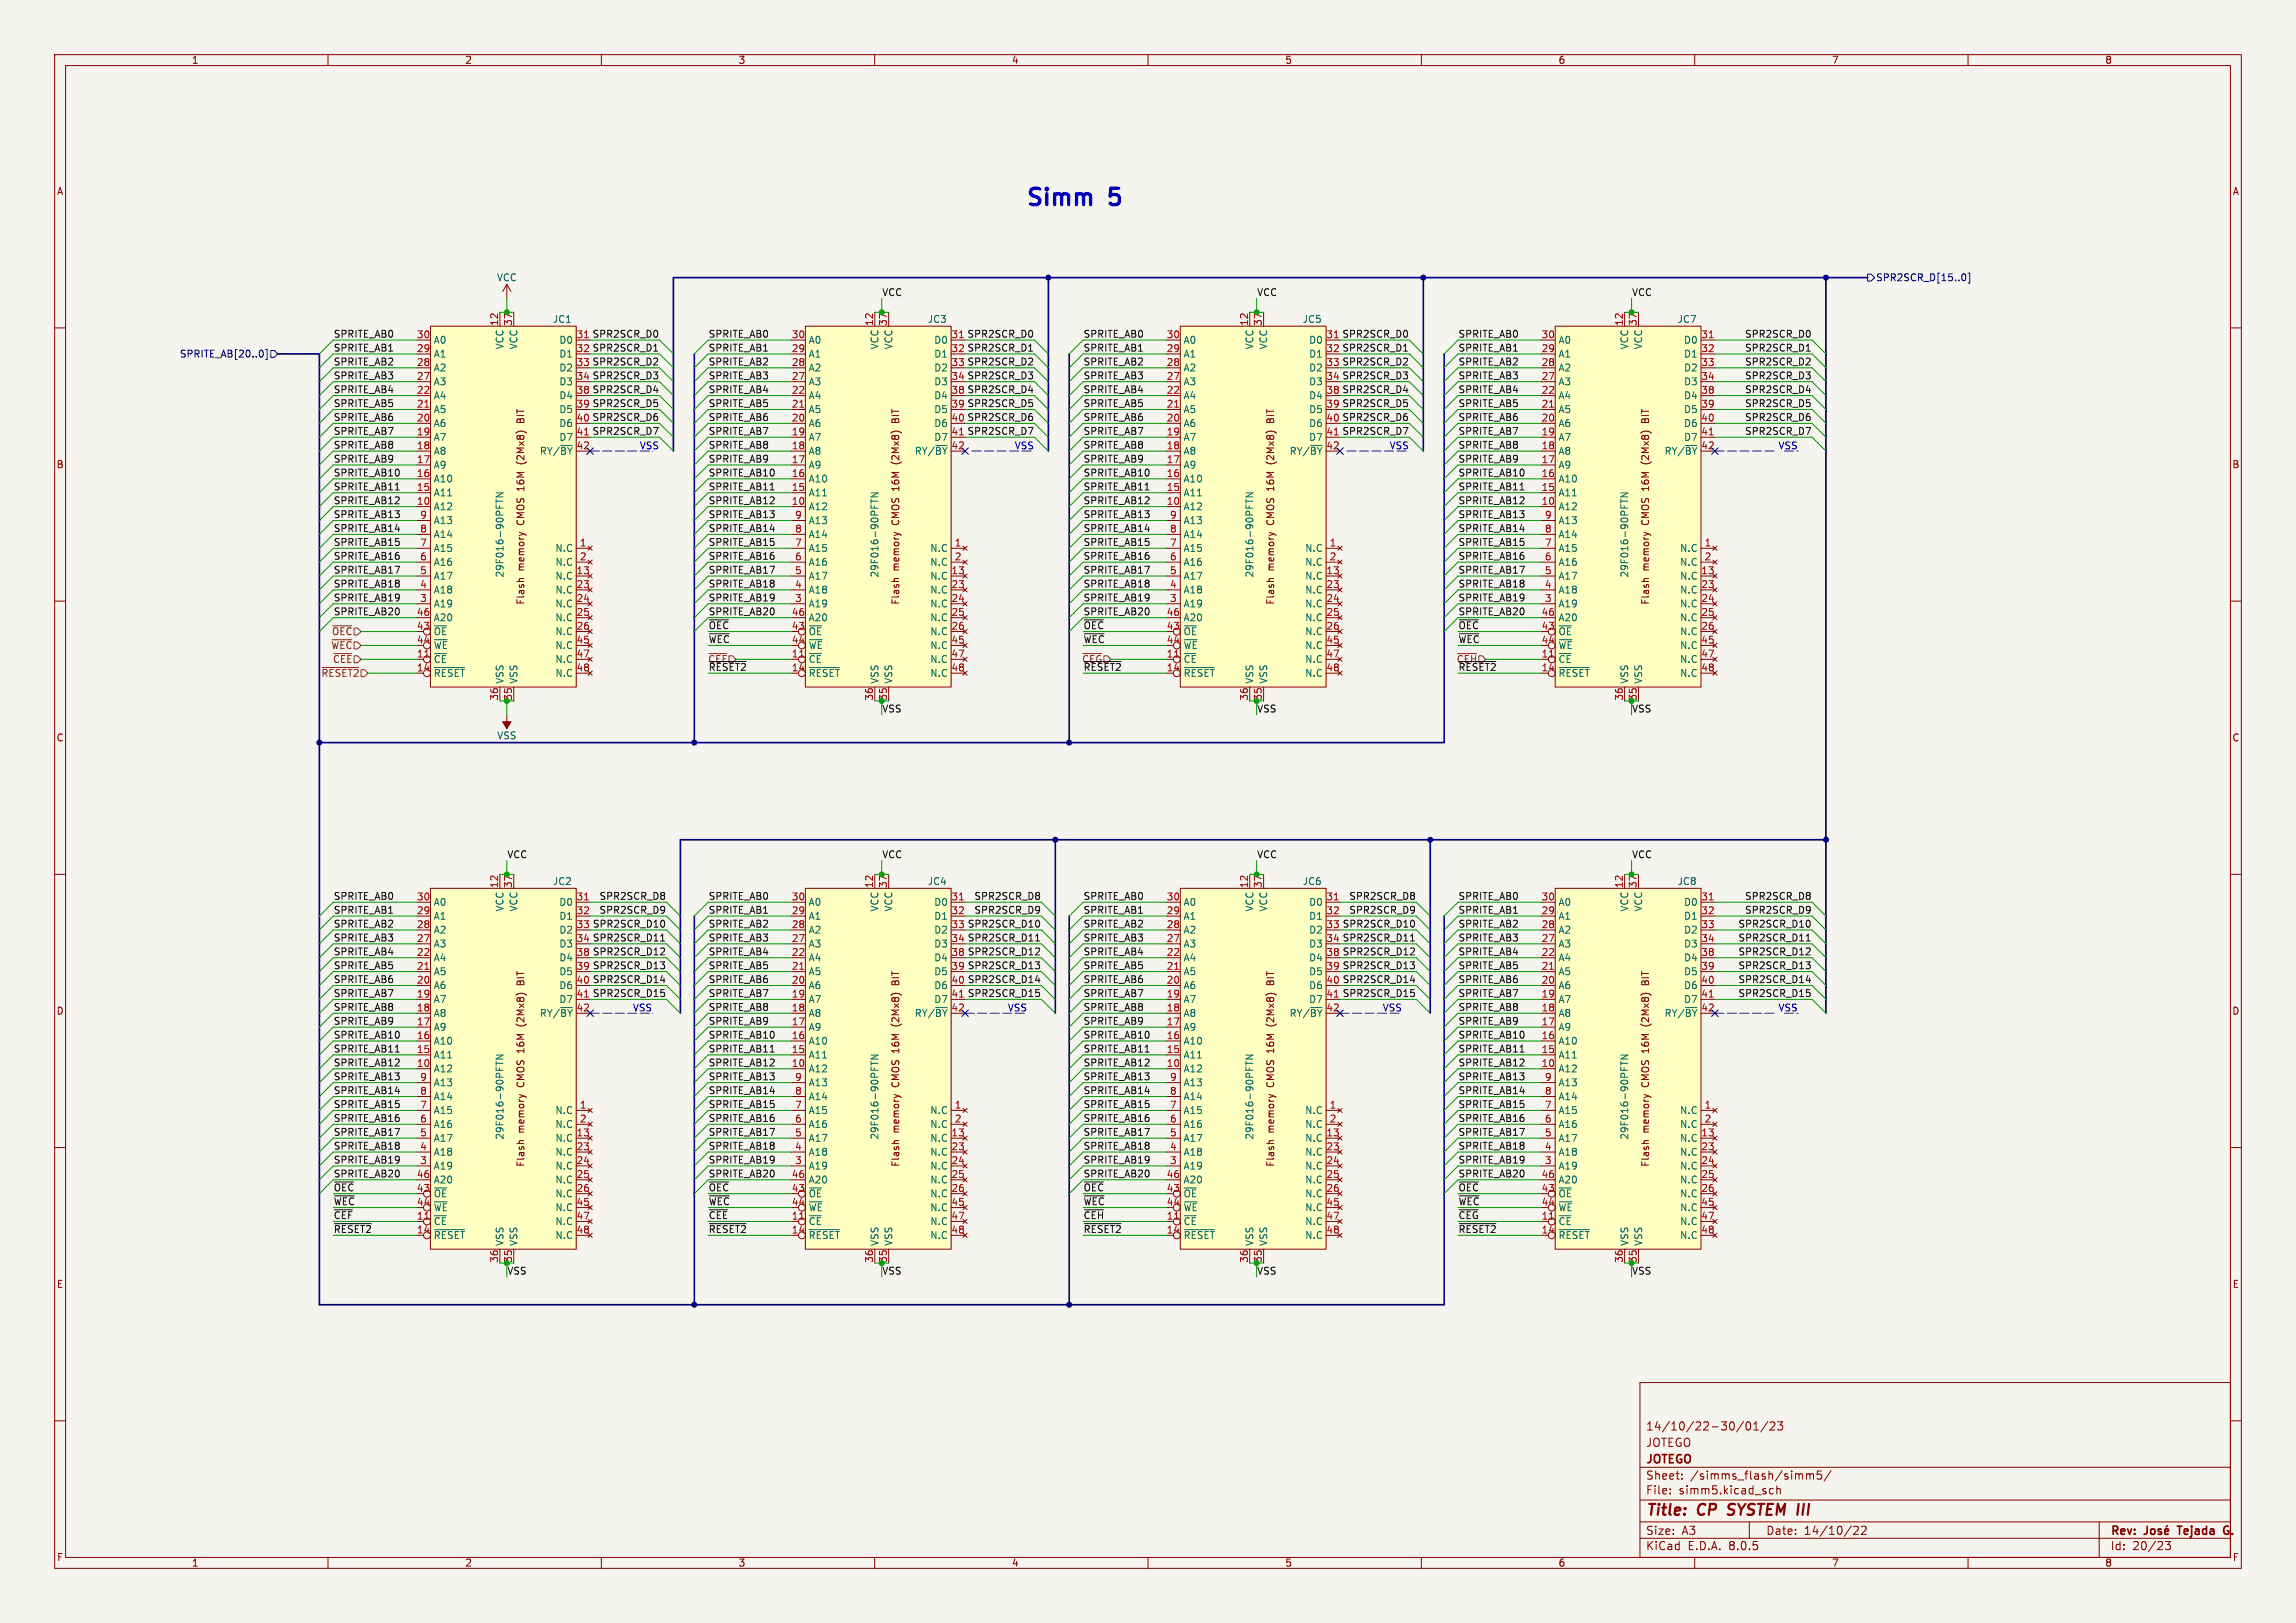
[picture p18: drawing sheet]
<svg xmlns="http://www.w3.org/2000/svg" width="420mm" height="297mm" viewBox="0 0 420 297" stroke-linecap="round" stroke-linejoin="round" font-family="sans-serif">
<defs><g id="words">
<g font-size="4.2" fill="#0000c2">
<text x="187.1" y="37.9">Simm</text>
<text x="202.9" y="37.9">5</text>
</g>
<g font-size="2.8" fill="#840000">
<text x="301" y="277.9">Title:</text>
<text x="310.6" y="277.9">CP</text>
<text x="317" y="277.9">SYSTEM III</text>
</g>
<g font-size="2.1" fill="#840000">
<text x="301" y="262">14/10/22-30/01/23</text>
<text x="301" y="268.2">JOTEGO</text>
<text x="301" y="265">JOTEGO</text>
<text x="301" y="273.7">File:</text>
<text x="301" y="271">Sheet:</text>
<text x="307.1" y="273.7">simm5.kicad_sch</text>
<text x="309.2" y="271">/simms_flash/simm5/</text>
<text x="301" y="281.1">Size:</text>
<text x="307.6" y="281.1">A3</text>
<text x="323" y="281.1">Date:</text>
<text x="330" y="281.1">14/10/22</text>
<text x="386" y="281.3">Rev:</text>
<text x="399.1" y="281.3">Tejada</text>
<text x="408.1" y="281.3">G.</text>
<text x="301" y="283.9">KiCad</text>
<text x="308.7" y="283.9">E.D.A.</text>
<text x="316.3" y="283.9">8.0.5</text>
<text x="386" y="283.9">Id:</text>
<text x="390.1" y="283.9">20/23</text>
</g>
<g font-size="1.8" fill="#840000">
<text x="35" y="11.9">1</text>
<text x="85" y="11.9">2</text>
<text x="135" y="11.9">3</text>
<text x="185" y="11.9">4</text>
<text x="235" y="11.9">5</text>
<text x="285" y="11.9">6</text>
<text x="335" y="11.9">7</text>
<text x="385" y="11.9">8</text>
<text x="10.3" y="35.9">A</text>
<text x="408.3" y="35.9">A</text>
<text x="96.1" y="76.6" transform="rotate(-90 96.1 76.6)">BIT</text>
<text x="164.7" y="76.6" transform="rotate(-90 164.7 76.6)">BIT</text>
<text x="233.3" y="76.6" transform="rotate(-90 233.3 76.6)">BIT</text>
<text x="301.9" y="76.6" transform="rotate(-90 301.9 76.6)">BIT</text>
<text x="10.3" y="85.9">B</text>
<text x="96.1" y="84.4" transform="rotate(-90 96.1 84.4)">(2Mx8)</text>
<text x="164.7" y="84.4" transform="rotate(-90 164.7 84.4)">(2Mx8)</text>
<text x="233.3" y="84.4" transform="rotate(-90 233.3 84.4)">(2Mx8)</text>
<text x="301.9" y="84.4" transform="rotate(-90 301.9 84.4)">(2Mx8)</text>
<text x="408.2" y="85.9">B</text>
<text x="96.1" y="95.9" transform="rotate(-90 96.1 95.9)">CMOS 16M</text>
<text x="164.7" y="95.9" transform="rotate(-90 164.7 95.9)">CMOS 16M</text>
<text x="233.3" y="95.9" transform="rotate(-90 233.3 95.9)">CMOS 16M</text>
<text x="301.9" y="95.9" transform="rotate(-90 301.9 95.9)">CMOS 16M</text>
<text x="96.1" y="104.5" transform="rotate(-90 96.1 104.5)">memory</text>
<text x="164.7" y="104.5" transform="rotate(-90 164.7 104.5)">memory</text>
<text x="233.3" y="104.5" transform="rotate(-90 233.3 104.5)">memory</text>
<text x="301.9" y="104.5" transform="rotate(-90 301.9 104.5)">memory</text>
<text x="96.1" y="110.8" transform="rotate(-90 96.1 110.8)">Flash</text>
<text x="164.7" y="110.8" transform="rotate(-90 164.7 110.8)">Flash</text>
<text x="233.3" y="110.8" transform="rotate(-90 233.3 110.8)">Flash</text>
<text x="301.9" y="110.8" transform="rotate(-90 301.9 110.8)">Flash</text>
<text x="10.3" y="135.9">C</text>
<text x="408.2" y="135.9">C</text>
<text x="96.1" y="179.5" transform="rotate(-90 96.1 179.5)">BIT</text>
<text x="164.7" y="179.5" transform="rotate(-90 164.7 179.5)">BIT</text>
<text x="233.3" y="179.5" transform="rotate(-90 233.3 179.5)">BIT</text>
<text x="301.9" y="179.5" transform="rotate(-90 301.9 179.5)">BIT</text>
<text x="10.3" y="185.9">D</text>
<text x="408.2" y="185.9">D</text>
<text x="96.1" y="187.3" transform="rotate(-90 96.1 187.3)">(2Mx8)</text>
<text x="164.7" y="187.3" transform="rotate(-90 164.7 187.3)">(2Mx8)</text>
<text x="233.3" y="187.3" transform="rotate(-90 233.3 187.3)">(2Mx8)</text>
<text x="301.9" y="187.3" transform="rotate(-90 301.9 187.3)">(2Mx8)</text>
<text x="96.1" y="198.8" transform="rotate(-90 96.1 198.8)">CMOS 16M</text>
<text x="164.7" y="198.8" transform="rotate(-90 164.7 198.8)">CMOS 16M</text>
<text x="233.3" y="198.8" transform="rotate(-90 233.3 198.8)">CMOS 16M</text>
<text x="301.9" y="198.8" transform="rotate(-90 301.9 198.8)">CMOS 16M</text>
<text x="96.1" y="207.4" transform="rotate(-90 96.1 207.4)">memory</text>
<text x="164.7" y="207.4" transform="rotate(-90 164.7 207.4)">memory</text>
<text x="233.3" y="207.4" transform="rotate(-90 233.3 207.4)">memory</text>
<text x="301.9" y="207.4" transform="rotate(-90 301.9 207.4)">memory</text>
<text x="96.1" y="213.6" transform="rotate(-90 96.1 213.6)">Flash</text>
<text x="164.7" y="213.6" transform="rotate(-90 164.7 213.6)">Flash</text>
<text x="233.3" y="213.6" transform="rotate(-90 233.3 213.6)">Flash</text>
<text x="301.9" y="213.6" transform="rotate(-90 301.9 213.6)">Flash</text>
<text x="10.3" y="235.9">E</text>
<text x="408.3" y="235.9">E</text>
<text x="10.3" y="285.9">F</text>
<text x="35" y="286.9">1</text>
<text x="85" y="286.9">2</text>
<text x="135" y="286.9">3</text>
<text x="185" y="286.9">4</text>
<text x="235" y="286.9">5</text>
<text x="285" y="286.9">6</text>
<text x="335" y="286.9">7</text>
<text x="385" y="286.9">8</text>
<text x="408.3" y="285.9">F</text>
</g>
<g font-size="1.8" fill="#006464">
<text x="90.8" y="51.7">VCC</text>
<text x="101" y="59.3">JC1</text>
<text x="169.6" y="59.3">JC3</text>
<text x="238.2" y="59.3">JC5</text>
<text x="306.8" y="59.3">JC7</text>
<text x="79.2" y="65.6">A1</text>
<text x="79.2" y="63.1">A0</text>
<text x="92.3" y="64" transform="rotate(-90 92.3 64)">VCC</text>
<text x="94.8" y="64" transform="rotate(-90 94.8 64)">VCC</text>
<text x="102.2" y="63.1">D0</text>
<text x="102.2" y="65.6">D1</text>
<text x="147.8" y="65.6">A1</text>
<text x="147.8" y="63.1">A0</text>
<text x="160.9" y="64" transform="rotate(-90 160.9 64)">VCC</text>
<text x="163.4" y="64" transform="rotate(-90 163.4 64)">VCC</text>
<text x="170.8" y="63.1">D0</text>
<text x="170.8" y="65.6">D1</text>
<text x="216.4" y="65.6">A1</text>
<text x="216.4" y="63.1">A0</text>
<text x="229.5" y="64" transform="rotate(-90 229.5 64)">VCC</text>
<text x="232" y="64" transform="rotate(-90 232 64)">VCC</text>
<text x="239.4" y="63.1">D0</text>
<text x="239.4" y="65.6">D1</text>
<text x="285" y="65.6">A1</text>
<text x="285" y="63.1">A0</text>
<text x="298" y="64" transform="rotate(-90 298 64)">VCC</text>
<text x="300.6" y="64" transform="rotate(-90 300.6 64)">VCC</text>
<text x="308" y="63.1">D0</text>
<text x="308" y="65.6">D1</text>
<text x="79.2" y="70.7">A3</text>
<text x="79.2" y="68.2">A2</text>
<text x="102.2" y="68.2">D2</text>
<text x="102.2" y="70.7">D3</text>
<text x="147.8" y="70.7">A3</text>
<text x="147.8" y="68.2">A2</text>
<text x="170.8" y="68.2">D2</text>
<text x="170.8" y="70.7">D3</text>
<text x="216.4" y="70.7">A3</text>
<text x="216.4" y="68.2">A2</text>
<text x="239.4" y="68.2">D2</text>
<text x="239.4" y="70.7">D3</text>
<text x="285" y="70.7">A3</text>
<text x="285" y="68.2">A2</text>
<text x="308" y="68.2">D2</text>
<text x="308" y="70.7">D3</text>
<text x="79.2" y="75.8">A5</text>
<text x="79.2" y="73.3">A4</text>
<text x="102.2" y="73.3">D4</text>
<text x="102.2" y="75.8">D5</text>
<text x="147.8" y="75.8">A5</text>
<text x="147.8" y="73.3">A4</text>
<text x="170.8" y="73.3">D4</text>
<text x="170.8" y="75.8">D5</text>
<text x="216.4" y="75.8">A5</text>
<text x="216.4" y="73.3">A4</text>
<text x="239.4" y="73.3">D4</text>
<text x="239.4" y="75.8">D5</text>
<text x="285" y="75.8">A5</text>
<text x="285" y="73.3">A4</text>
<text x="308" y="73.3">D4</text>
<text x="308" y="75.8">D5</text>
<text x="79.2" y="83.4">A8</text>
<text x="79.2" y="80.9">A7</text>
<text x="79.2" y="78.3">A6</text>
<text x="98.7" y="83.4">RY/~{BY}</text>
<text x="102.2" y="78.3">D6</text>
<text x="102.2" y="80.9">D7</text>
<text x="147.8" y="83.4">A8</text>
<text x="147.8" y="80.9">A7</text>
<text x="147.8" y="78.3">A6</text>
<text x="167.2" y="83.4">RY/~{BY}</text>
<text x="170.8" y="78.3">D6</text>
<text x="170.8" y="80.9">D7</text>
<text x="216.4" y="83.4">A8</text>
<text x="216.4" y="80.9">A7</text>
<text x="216.4" y="78.3">A6</text>
<text x="235.8" y="83.4">RY/~{BY}</text>
<text x="239.4" y="78.3">D6</text>
<text x="239.4" y="80.9">D7</text>
<text x="285" y="83.4">A8</text>
<text x="285" y="80.9">A7</text>
<text x="285" y="78.3">A6</text>
<text x="304.4" y="83.4">RY/~{BY}</text>
<text x="308" y="78.3">D6</text>
<text x="308" y="80.9">D7</text>
<text x="79.2" y="88.5">A10</text>
<text x="79.2" y="86">A9</text>
<text x="147.8" y="88.5">A10</text>
<text x="147.8" y="86">A9</text>
<text x="216.4" y="88.5">A10</text>
<text x="216.4" y="86">A9</text>
<text x="285" y="88.5">A10</text>
<text x="285" y="86">A9</text>
<text x="79.2" y="93.6">A12</text>
<text x="79.2" y="91">A11</text>
<text x="147.8" y="93.6">A12</text>
<text x="147.8" y="91">A11</text>
<text x="216.4" y="93.6">A12</text>
<text x="216.4" y="91">A11</text>
<text x="285" y="93.6">A12</text>
<text x="285" y="91">A11</text>
<text x="79.2" y="101.2">A15</text>
<text x="79.2" y="98.7">A14</text>
<text x="79.2" y="96.1">A13</text>
<text x="101.5" y="101.2">N.C</text>
<text x="147.8" y="101.2">A15</text>
<text x="147.8" y="98.7">A14</text>
<text x="147.8" y="96.1">A13</text>
<text x="170.1" y="101.2">N.C</text>
<text x="216.4" y="101.2">A15</text>
<text x="216.4" y="98.7">A14</text>
<text x="216.4" y="96.1">A13</text>
<text x="238.7" y="101.2">N.C</text>
<text x="285" y="101.2">A15</text>
<text x="285" y="98.7">A14</text>
<text x="285" y="96.1">A13</text>
<text x="307.2" y="101.2">N.C</text>
<text x="79.2" y="106.3">A17</text>
<text x="79.2" y="103.7">A16</text>
<text x="92.3" y="105.8" transform="rotate(-90 92.3 105.8)">29F016-90PFTN</text>
<text x="101.5" y="106.3">N.C</text>
<text x="101.5" y="103.7">N.C</text>
<text x="147.8" y="106.3">A17</text>
<text x="147.8" y="103.7">A16</text>
<text x="160.9" y="105.8" transform="rotate(-90 160.9 105.8)">29F016-90PFTN</text>
<text x="170.1" y="106.3">N.C</text>
<text x="170.1" y="103.7">N.C</text>
<text x="216.4" y="106.3">A17</text>
<text x="216.4" y="103.7">A16</text>
<text x="229.5" y="105.8" transform="rotate(-90 229.5 105.8)">29F016-90PFTN</text>
<text x="238.7" y="106.3">N.C</text>
<text x="238.7" y="103.7">N.C</text>
<text x="285" y="106.3">A17</text>
<text x="285" y="103.7">A16</text>
<text x="298" y="105.8" transform="rotate(-90 298 105.8)">29F016-90PFTN</text>
<text x="307.2" y="106.3">N.C</text>
<text x="307.2" y="103.7">N.C</text>
<text x="79.2" y="111.4">A19</text>
<text x="79.2" y="108.8">A18</text>
<text x="79.2" y="113.9">A20</text>
<text x="101.5" y="108.8">N.C</text>
<text x="101.5" y="111.4">N.C</text>
<text x="101.5" y="113.9">N.C</text>
<text x="147.8" y="111.4">A19</text>
<text x="147.8" y="108.8">A18</text>
<text x="147.8" y="113.9">A20</text>
<text x="170.1" y="108.8">N.C</text>
<text x="170.1" y="111.4">N.C</text>
<text x="170.1" y="113.9">N.C</text>
<text x="216.4" y="111.4">A19</text>
<text x="216.4" y="108.8">A18</text>
<text x="216.4" y="113.9">A20</text>
<text x="238.7" y="108.8">N.C</text>
<text x="238.7" y="111.4">N.C</text>
<text x="238.7" y="113.9">N.C</text>
<text x="285" y="111.4">A19</text>
<text x="285" y="108.8">A18</text>
<text x="285" y="113.9">A20</text>
<text x="307.2" y="108.8">N.C</text>
<text x="307.2" y="111.4">N.C</text>
<text x="307.2" y="113.9">N.C</text>
<text x="79.2" y="116.4">~{OE}</text>
<text x="79.2" y="119">~{WE}</text>
<text x="101.5" y="116.4">N.C</text>
<text x="101.5" y="119">N.C</text>
<text x="147.8" y="116.4">~{OE}</text>
<text x="147.8" y="119">~{WE}</text>
<text x="170.1" y="116.4">N.C</text>
<text x="170.1" y="119">N.C</text>
<text x="216.4" y="116.4">~{OE}</text>
<text x="216.4" y="119">~{WE}</text>
<text x="238.7" y="116.4">N.C</text>
<text x="238.7" y="119">N.C</text>
<text x="285" y="116.4">~{OE}</text>
<text x="285" y="119">~{WE}</text>
<text x="307.2" y="116.4">N.C</text>
<text x="307.2" y="119">N.C</text>
<text x="79.2" y="121.5">~{CE}</text>
<text x="79.2" y="124.1">~{RESET}</text>
<text x="92.3" y="125.2" transform="rotate(-90 92.3 125.2)">VSS</text>
<text x="94.8" y="125.2" transform="rotate(-90 94.8 125.2)">VSS</text>
<text x="101.5" y="121.5">N.C</text>
<text x="101.5" y="124.1">N.C</text>
<text x="147.8" y="121.5">~{CE}</text>
<text x="147.8" y="124.1">~{RESET}</text>
<text x="160.9" y="125.2" transform="rotate(-90 160.9 125.2)">VSS</text>
<text x="163.4" y="125.2" transform="rotate(-90 163.4 125.2)">VSS</text>
<text x="170.1" y="121.5">N.C</text>
<text x="170.1" y="124.1">N.C</text>
<text x="216.4" y="121.5">~{CE}</text>
<text x="216.4" y="124.1">~{RESET}</text>
<text x="229.5" y="125.2" transform="rotate(-90 229.5 125.2)">VSS</text>
<text x="232" y="125.2" transform="rotate(-90 232 125.2)">VSS</text>
<text x="238.7" y="121.5">N.C</text>
<text x="238.7" y="124.1">N.C</text>
<text x="285" y="121.5">~{CE}</text>
<text x="285" y="124.1">~{RESET}</text>
<text x="298" y="125.2" transform="rotate(-90 298 125.2)">VSS</text>
<text x="300.6" y="125.2" transform="rotate(-90 300.6 125.2)">VSS</text>
<text x="307.2" y="121.5">N.C</text>
<text x="307.2" y="124.1">N.C</text>
<text x="90.9" y="135.5">VSS</text>
<text x="79.2" y="166">A0</text>
<text x="92.3" y="166.9" transform="rotate(-90 92.3 166.9)">VCC</text>
<text x="94.8" y="166.9" transform="rotate(-90 94.8 166.9)">VCC</text>
<text x="101" y="162.2">JC2</text>
<text x="102.2" y="166">D0</text>
<text x="147.8" y="166">A0</text>
<text x="160.9" y="166.9" transform="rotate(-90 160.9 166.9)">VCC</text>
<text x="163.4" y="166.9" transform="rotate(-90 163.4 166.9)">VCC</text>
<text x="169.6" y="162.2">JC4</text>
<text x="170.8" y="166">D0</text>
<text x="216.4" y="166">A0</text>
<text x="229.5" y="166.9" transform="rotate(-90 229.5 166.9)">VCC</text>
<text x="232" y="166.9" transform="rotate(-90 232 166.9)">VCC</text>
<text x="238.2" y="162.2">JC6</text>
<text x="239.4" y="166">D0</text>
<text x="285" y="166">A0</text>
<text x="298" y="166.9" transform="rotate(-90 298 166.9)">VCC</text>
<text x="300.6" y="166.9" transform="rotate(-90 300.6 166.9)">VCC</text>
<text x="306.8" y="162.2">JC8</text>
<text x="308" y="166">D0</text>
<text x="79.2" y="173.6">A3</text>
<text x="79.2" y="171">A2</text>
<text x="79.2" y="168.5">A1</text>
<text x="102.2" y="168.5">D1</text>
<text x="102.2" y="171">D2</text>
<text x="102.2" y="173.6">D3</text>
<text x="147.8" y="173.6">A3</text>
<text x="147.8" y="171">A2</text>
<text x="147.8" y="168.5">A1</text>
<text x="170.8" y="168.5">D1</text>
<text x="170.8" y="171">D2</text>
<text x="170.8" y="173.6">D3</text>
<text x="216.4" y="173.6">A3</text>
<text x="216.4" y="171">A2</text>
<text x="216.4" y="168.5">A1</text>
<text x="239.4" y="168.5">D1</text>
<text x="239.4" y="171">D2</text>
<text x="239.4" y="173.6">D3</text>
<text x="285" y="173.6">A3</text>
<text x="285" y="171">A2</text>
<text x="285" y="168.5">A1</text>
<text x="308" y="168.5">D1</text>
<text x="308" y="171">D2</text>
<text x="308" y="173.6">D3</text>
<text x="79.2" y="178.7">A5</text>
<text x="79.2" y="176.1">A4</text>
<text x="102.2" y="176.1">D4</text>
<text x="102.2" y="178.7">D5</text>
<text x="147.8" y="178.7">A5</text>
<text x="147.8" y="176.1">A4</text>
<text x="170.8" y="176.1">D4</text>
<text x="170.8" y="178.7">D5</text>
<text x="216.4" y="178.7">A5</text>
<text x="216.4" y="176.1">A4</text>
<text x="239.4" y="176.1">D4</text>
<text x="239.4" y="178.7">D5</text>
<text x="285" y="178.7">A5</text>
<text x="285" y="176.1">A4</text>
<text x="308" y="176.1">D4</text>
<text x="308" y="178.7">D5</text>
<text x="79.2" y="183.7">A7</text>
<text x="79.2" y="181.2">A6</text>
<text x="102.2" y="181.2">D6</text>
<text x="102.2" y="183.7">D7</text>
<text x="147.8" y="183.7">A7</text>
<text x="147.8" y="181.2">A6</text>
<text x="170.8" y="181.2">D6</text>
<text x="170.8" y="183.7">D7</text>
<text x="216.4" y="183.7">A7</text>
<text x="216.4" y="181.2">A6</text>
<text x="239.4" y="181.2">D6</text>
<text x="239.4" y="183.7">D7</text>
<text x="285" y="183.7">A7</text>
<text x="285" y="181.2">A6</text>
<text x="308" y="181.2">D6</text>
<text x="308" y="183.7">D7</text>
<text x="79.2" y="191.4">A10</text>
<text x="79.2" y="188.8">A9</text>
<text x="79.2" y="186.3">A8</text>
<text x="98.7" y="186.3">RY/~{BY}</text>
<text x="147.8" y="191.4">A10</text>
<text x="147.8" y="188.8">A9</text>
<text x="147.8" y="186.3">A8</text>
<text x="167.2" y="186.3">RY/~{BY}</text>
<text x="216.4" y="191.4">A10</text>
<text x="216.4" y="188.8">A9</text>
<text x="216.4" y="186.3">A8</text>
<text x="235.8" y="186.3">RY/~{BY}</text>
<text x="285" y="191.4">A10</text>
<text x="285" y="188.8">A9</text>
<text x="285" y="186.3">A8</text>
<text x="304.4" y="186.3">RY/~{BY}</text>
<text x="79.2" y="196.4">A12</text>
<text x="79.2" y="193.9">A11</text>
<text x="147.8" y="196.4">A12</text>
<text x="147.8" y="193.9">A11</text>
<text x="216.4" y="196.4">A12</text>
<text x="216.4" y="193.9">A11</text>
<text x="285" y="196.4">A12</text>
<text x="285" y="193.9">A11</text>
<text x="79.2" y="201.5">A14</text>
<text x="79.2" y="199">A13</text>
<text x="147.8" y="201.5">A14</text>
<text x="147.8" y="199">A13</text>
<text x="216.4" y="201.5">A14</text>
<text x="216.4" y="199">A13</text>
<text x="285" y="201.5">A14</text>
<text x="285" y="199">A13</text>
<text x="79.2" y="209.1">A17</text>
<text x="79.2" y="206.6">A16</text>
<text x="79.2" y="204.1">A15</text>
<text x="92.3" y="208.7" transform="rotate(-90 92.3 208.7)">29F016-90PFTN</text>
<text x="101.5" y="204.1">N.C</text>
<text x="101.5" y="209.1">N.C</text>
<text x="101.5" y="206.6">N.C</text>
<text x="147.8" y="209.1">A17</text>
<text x="147.8" y="206.6">A16</text>
<text x="147.8" y="204.1">A15</text>
<text x="160.9" y="208.7" transform="rotate(-90 160.9 208.7)">29F016-90PFTN</text>
<text x="170.1" y="204.1">N.C</text>
<text x="170.1" y="209.1">N.C</text>
<text x="170.1" y="206.6">N.C</text>
<text x="216.4" y="209.1">A17</text>
<text x="216.4" y="206.6">A16</text>
<text x="216.4" y="204.1">A15</text>
<text x="229.5" y="208.7" transform="rotate(-90 229.5 208.7)">29F016-90PFTN</text>
<text x="238.7" y="204.1">N.C</text>
<text x="238.7" y="209.1">N.C</text>
<text x="238.7" y="206.6">N.C</text>
<text x="285" y="209.1">A17</text>
<text x="285" y="206.6">A16</text>
<text x="285" y="204.1">A15</text>
<text x="298" y="208.7" transform="rotate(-90 298 208.7)">29F016-90PFTN</text>
<text x="307.2" y="204.1">N.C</text>
<text x="307.2" y="209.1">N.C</text>
<text x="307.2" y="206.6">N.C</text>
<text x="79.2" y="214.2">A19</text>
<text x="79.2" y="211.7">A18</text>
<text x="101.5" y="211.7">N.C</text>
<text x="101.5" y="214.2">N.C</text>
<text x="147.8" y="214.2">A19</text>
<text x="147.8" y="211.7">A18</text>
<text x="170.1" y="211.7">N.C</text>
<text x="170.1" y="214.2">N.C</text>
<text x="216.4" y="214.2">A19</text>
<text x="216.4" y="211.7">A18</text>
<text x="238.7" y="211.7">N.C</text>
<text x="238.7" y="214.2">N.C</text>
<text x="285" y="214.2">A19</text>
<text x="285" y="211.7">A18</text>
<text x="307.2" y="211.7">N.C</text>
<text x="307.2" y="214.2">N.C</text>
<text x="79.2" y="219.3">~{OE}</text>
<text x="79.2" y="221.8">~{WE}</text>
<text x="79.2" y="216.8">A20</text>
<text x="101.5" y="216.8">N.C</text>
<text x="101.5" y="219.3">N.C</text>
<text x="101.5" y="221.8">N.C</text>
<text x="147.8" y="219.3">~{OE}</text>
<text x="147.8" y="221.8">~{WE}</text>
<text x="147.8" y="216.8">A20</text>
<text x="170.1" y="216.8">N.C</text>
<text x="170.1" y="219.3">N.C</text>
<text x="170.1" y="221.8">N.C</text>
<text x="216.4" y="219.3">~{OE}</text>
<text x="216.4" y="221.8">~{WE}</text>
<text x="216.4" y="216.8">A20</text>
<text x="238.7" y="216.8">N.C</text>
<text x="238.7" y="219.3">N.C</text>
<text x="238.7" y="221.8">N.C</text>
<text x="285" y="219.3">~{OE}</text>
<text x="285" y="221.8">~{WE}</text>
<text x="285" y="216.8">A20</text>
<text x="307.2" y="216.8">N.C</text>
<text x="307.2" y="219.3">N.C</text>
<text x="307.2" y="221.8">N.C</text>
<text x="79.2" y="224.4">~{CE}</text>
<text x="79.2" y="226.9">~{RESET}</text>
<text x="101.5" y="224.4">N.C</text>
<text x="101.5" y="226.9">N.C</text>
<text x="147.8" y="224.4">~{CE}</text>
<text x="147.8" y="226.9">~{RESET}</text>
<text x="170.1" y="224.4">N.C</text>
<text x="170.1" y="226.9">N.C</text>
<text x="216.4" y="224.4">~{CE}</text>
<text x="216.4" y="226.9">~{RESET}</text>
<text x="238.7" y="224.4">N.C</text>
<text x="238.7" y="226.9">N.C</text>
<text x="285" y="224.4">~{CE}</text>
<text x="285" y="226.9">~{RESET}</text>
<text x="307.2" y="224.4">N.C</text>
<text x="307.2" y="226.9">N.C</text>
<text x="92.3" y="228.1" transform="rotate(-90 92.3 228.1)">VSS</text>
<text x="94.8" y="228.1" transform="rotate(-90 94.8 228.1)">VSS</text>
<text x="160.9" y="228.1" transform="rotate(-90 160.9 228.1)">VSS</text>
<text x="163.4" y="228.1" transform="rotate(-90 163.4 228.1)">VSS</text>
<text x="229.5" y="228.1" transform="rotate(-90 229.5 228.1)">VSS</text>
<text x="232" y="228.1" transform="rotate(-90 232 228.1)">VSS</text>
<text x="298" y="228.1" transform="rotate(-90 298 228.1)">VSS</text>
<text x="300.6" y="228.1" transform="rotate(-90 300.6 228.1)">VSS</text>
</g>
<g font-size="1.8" fill="#000084">
<text x="343.1" y="51.7">SPR2SCR_D[15..0]</text>
<text x="32.8" y="65.6">SPRITE_AB[20..0]</text>
</g>
<g font-size="1.8" fill="#a90000">
<text x="91.2" y="59.7" transform="rotate(-90 91.2 59.7)">12</text>
<text x="93.7" y="59.7" transform="rotate(-90 93.7 59.7)">37</text>
<text x="159.8" y="59.7" transform="rotate(-90 159.8 59.7)">12</text>
<text x="162.3" y="59.7" transform="rotate(-90 162.3 59.7)">37</text>
<text x="228.3" y="59.7" transform="rotate(-90 228.3 59.7)">12</text>
<text x="230.9" y="59.7" transform="rotate(-90 230.9 59.7)">37</text>
<text x="296.9" y="59.7" transform="rotate(-90 296.9 59.7)">12</text>
<text x="299.5" y="59.7" transform="rotate(-90 299.5 59.7)">37</text>
<text x="76.2" y="64.5">29</text>
<text x="76.2" y="62">30</text>
<text x="144.7" y="64.5">29</text>
<text x="144.7" y="62">30</text>
<text x="213.3" y="64.5">29</text>
<text x="213.3" y="62">30</text>
<text x="281.9" y="64.5">29</text>
<text x="281.9" y="62">30</text>
<text x="311.1" y="62">31</text>
<text x="311.1" y="64.5">32</text>
<text x="76.2" y="69.6">27</text>
<text x="76.2" y="67.1">28</text>
<text x="144.7" y="69.6">27</text>
<text x="144.7" y="67.1">28</text>
<text x="213.3" y="69.6">27</text>
<text x="213.3" y="67.1">28</text>
<text x="281.9" y="69.6">27</text>
<text x="281.9" y="67.1">28</text>
<text x="311.1" y="67.1">33</text>
<text x="311.1" y="69.6">34</text>
<text x="76.2" y="77.2">20</text>
<text x="76.2" y="74.7">21</text>
<text x="76.2" y="72.1">22</text>
<text x="144.7" y="77.2">20</text>
<text x="144.7" y="74.7">21</text>
<text x="144.7" y="72.1">22</text>
<text x="213.3" y="77.2">20</text>
<text x="213.3" y="74.7">21</text>
<text x="213.3" y="72.1">22</text>
<text x="281.9" y="77.2">20</text>
<text x="281.9" y="74.7">21</text>
<text x="281.9" y="72.1">22</text>
<text x="311.1" y="72.1">38</text>
<text x="311.1" y="74.7">39</text>
<text x="311.1" y="77.2">40</text>
<text x="76.2" y="82.3">18</text>
<text x="76.2" y="79.8">19</text>
<text x="105.4" y="82.3">42</text>
<text x="144.7" y="82.3">18</text>
<text x="144.7" y="79.8">19</text>
<text x="173.9" y="82.3">42</text>
<text x="213.3" y="82.3">18</text>
<text x="213.3" y="79.8">19</text>
<text x="242.5" y="82.3">42</text>
<text x="281.9" y="82.3">18</text>
<text x="281.9" y="79.8">19</text>
<text x="311.1" y="79.8">41</text>
<text x="311.1" y="82.3">42</text>
<text x="76.2" y="89.9">15</text>
<text x="76.2" y="87.4">16</text>
<text x="76.2" y="84.8">17</text>
<text x="144.7" y="89.9">15</text>
<text x="144.7" y="87.4">16</text>
<text x="144.7" y="84.8">17</text>
<text x="213.3" y="89.9">15</text>
<text x="213.3" y="87.4">16</text>
<text x="213.3" y="84.8">17</text>
<text x="281.9" y="89.9">15</text>
<text x="281.9" y="87.4">16</text>
<text x="281.9" y="84.8">17</text>
<text x="76.2" y="92.5">10</text>
<text x="76.8" y="95">9</text>
<text x="144.7" y="92.5">10</text>
<text x="145.3" y="95">9</text>
<text x="213.3" y="92.5">10</text>
<text x="213.9" y="95">9</text>
<text x="281.9" y="92.5">10</text>
<text x="282.5" y="95">9</text>
<text x="76.8" y="100.1">7</text>
<text x="76.8" y="97.5">8</text>
<text x="106" y="100.1">1</text>
<text x="145.3" y="100.1">7</text>
<text x="145.3" y="97.5">8</text>
<text x="174.6" y="100.1">1</text>
<text x="213.9" y="100.1">7</text>
<text x="213.9" y="97.5">8</text>
<text x="243.1" y="100.1">1</text>
<text x="282.5" y="100.1">7</text>
<text x="282.5" y="97.5">8</text>
<text x="311.7" y="100.1">1</text>
<text x="76.8" y="107.7">4</text>
<text x="76.8" y="105.2">5</text>
<text x="76.8" y="102.6">6</text>
<text x="105.4" y="105.2">13</text>
<text x="105.4" y="107.7">23</text>
<text x="106" y="102.6">2</text>
<text x="145.3" y="107.7">4</text>
<text x="145.3" y="105.2">5</text>
<text x="145.3" y="102.6">6</text>
<text x="173.9" y="105.2">13</text>
<text x="173.9" y="107.7">23</text>
<text x="174.6" y="102.6">2</text>
<text x="213.9" y="107.7">4</text>
<text x="213.9" y="105.2">5</text>
<text x="213.9" y="102.6">6</text>
<text x="242.5" y="105.2">13</text>
<text x="242.5" y="107.7">23</text>
<text x="243.1" y="102.6">2</text>
<text x="282.5" y="107.7">4</text>
<text x="282.5" y="105.2">5</text>
<text x="282.5" y="102.6">6</text>
<text x="311.1" y="105.2">13</text>
<text x="311.1" y="107.7">23</text>
<text x="311.7" y="102.6">2</text>
<text x="76.2" y="112.8">46</text>
<text x="76.8" y="110.2">3</text>
<text x="105.4" y="110.2">24</text>
<text x="105.4" y="112.8">25</text>
<text x="144.7" y="112.8">46</text>
<text x="145.3" y="110.2">3</text>
<text x="173.9" y="110.2">24</text>
<text x="173.9" y="112.8">25</text>
<text x="213.3" y="112.8">46</text>
<text x="213.9" y="110.2">3</text>
<text x="242.5" y="110.2">24</text>
<text x="242.5" y="112.8">25</text>
<text x="281.9" y="112.8">46</text>
<text x="282.5" y="110.2">3</text>
<text x="311.1" y="110.2">24</text>
<text x="311.1" y="112.8">25</text>
<text x="76.2" y="115.3">43</text>
<text x="76.2" y="117.9">44</text>
<text x="105.4" y="115.3">26</text>
<text x="105.4" y="117.9">45</text>
<text x="144.7" y="115.3">43</text>
<text x="144.7" y="117.9">44</text>
<text x="173.9" y="115.3">26</text>
<text x="173.9" y="117.9">45</text>
<text x="213.3" y="115.3">43</text>
<text x="213.3" y="117.9">44</text>
<text x="242.5" y="115.3">26</text>
<text x="242.5" y="117.9">45</text>
<text x="281.9" y="115.3">43</text>
<text x="281.9" y="117.9">44</text>
<text x="311.1" y="115.3">26</text>
<text x="311.1" y="117.9">45</text>
<text x="76.2" y="120.4">11</text>
<text x="76.2" y="122.9">14</text>
<text x="105.4" y="120.4">47</text>
<text x="105.4" y="122.9">48</text>
<text x="144.7" y="120.4">11</text>
<text x="144.7" y="122.9">14</text>
<text x="173.9" y="120.4">47</text>
<text x="173.9" y="122.9">48</text>
<text x="213.3" y="120.4">11</text>
<text x="213.3" y="122.9">14</text>
<text x="242.5" y="120.4">47</text>
<text x="242.5" y="122.9">48</text>
<text x="281.9" y="120.4">11</text>
<text x="281.9" y="122.9">14</text>
<text x="311.1" y="120.4">47</text>
<text x="311.1" y="122.9">48</text>
<text x="91.2" y="128.3" transform="rotate(-90 91.2 128.3)">36</text>
<text x="159.8" y="128.3" transform="rotate(-90 159.8 128.3)">36</text>
<text x="228.3" y="128.3" transform="rotate(-90 228.3 128.3)">36</text>
<text x="296.9" y="128.3" transform="rotate(-90 296.9 128.3)">36</text>
<text x="76.2" y="167.4">29</text>
<text x="76.2" y="164.8">30</text>
<text x="91.2" y="162.6" transform="rotate(-90 91.2 162.6)">12</text>
<text x="93.7" y="162.6" transform="rotate(-90 93.7 162.6)">37</text>
<text x="105.4" y="164.8">31</text>
<text x="105.4" y="167.4">32</text>
<text x="144.7" y="167.4">29</text>
<text x="144.7" y="164.8">30</text>
<text x="159.8" y="162.6" transform="rotate(-90 159.8 162.6)">12</text>
<text x="162.3" y="162.6" transform="rotate(-90 162.3 162.6)">37</text>
<text x="173.9" y="164.8">31</text>
<text x="173.9" y="167.4">32</text>
<text x="213.3" y="167.4">29</text>
<text x="213.3" y="164.8">30</text>
<text x="228.3" y="162.6" transform="rotate(-90 228.3 162.6)">12</text>
<text x="230.9" y="162.6" transform="rotate(-90 230.9 162.6)">37</text>
<text x="242.5" y="164.8">31</text>
<text x="242.5" y="167.4">32</text>
<text x="281.9" y="167.4">29</text>
<text x="281.9" y="164.8">30</text>
<text x="296.9" y="162.6" transform="rotate(-90 296.9 162.6)">12</text>
<text x="299.5" y="162.6" transform="rotate(-90 299.5 162.6)">37</text>
<text x="311.1" y="164.8">31</text>
<text x="311.1" y="167.4">32</text>
<text x="76.2" y="172.5">27</text>
<text x="76.2" y="169.9">28</text>
<text x="144.7" y="172.5">27</text>
<text x="144.7" y="169.9">28</text>
<text x="213.3" y="172.5">27</text>
<text x="213.3" y="169.9">28</text>
<text x="281.9" y="172.5">27</text>
<text x="281.9" y="169.9">28</text>
<text x="311.1" y="169.9">33</text>
<text x="311.1" y="172.5">34</text>
<text x="76.2" y="177.5">21</text>
<text x="76.2" y="175">22</text>
<text x="144.7" y="177.5">21</text>
<text x="144.7" y="175">22</text>
<text x="213.3" y="177.5">21</text>
<text x="213.3" y="175">22</text>
<text x="281.9" y="177.5">21</text>
<text x="281.9" y="175">22</text>
<text x="311.1" y="175">38</text>
<text x="311.1" y="177.5">39</text>
<text x="76.2" y="185.2">18</text>
<text x="76.2" y="182.6">19</text>
<text x="76.2" y="180.1">20</text>
<text x="105.4" y="185.2">42</text>
<text x="144.7" y="185.2">18</text>
<text x="144.7" y="182.6">19</text>
<text x="144.7" y="180.1">20</text>
<text x="173.9" y="185.2">42</text>
<text x="213.3" y="185.2">18</text>
<text x="213.3" y="182.6">19</text>
<text x="213.3" y="180.1">20</text>
<text x="242.5" y="185.2">42</text>
<text x="281.9" y="185.2">18</text>
<text x="281.9" y="182.6">19</text>
<text x="281.9" y="180.1">20</text>
<text x="311.1" y="180.1">40</text>
<text x="311.1" y="182.6">41</text>
<text x="311.1" y="185.2">42</text>
<text x="76.2" y="190.2">16</text>
<text x="76.2" y="187.7">17</text>
<text x="144.7" y="190.2">16</text>
<text x="144.7" y="187.7">17</text>
<text x="213.3" y="190.2">16</text>
<text x="213.3" y="187.7">17</text>
<text x="281.9" y="190.2">16</text>
<text x="281.9" y="187.7">17</text>
<text x="76.2" y="195.3">10</text>
<text x="76.2" y="192.8">15</text>
<text x="76.8" y="197.9">9</text>
<text x="144.7" y="195.3">10</text>
<text x="144.7" y="192.8">15</text>
<text x="145.3" y="197.9">9</text>
<text x="213.3" y="195.3">10</text>
<text x="213.3" y="192.8">15</text>
<text x="213.9" y="197.9">9</text>
<text x="281.9" y="195.3">10</text>
<text x="281.9" y="192.8">15</text>
<text x="282.5" y="197.9">9</text>
<text x="76.8" y="202.9">7</text>
<text x="76.8" y="200.4">8</text>
<text x="106" y="202.9">1</text>
<text x="145.3" y="202.9">7</text>
<text x="145.3" y="200.4">8</text>
<text x="174.6" y="202.9">1</text>
<text x="213.9" y="202.9">7</text>
<text x="213.9" y="200.4">8</text>
<text x="243.1" y="202.9">1</text>
<text x="282.5" y="202.9">7</text>
<text x="282.5" y="200.4">8</text>
<text x="311.7" y="202.9">1</text>
<text x="76.8" y="208">5</text>
<text x="76.8" y="205.5">6</text>
<text x="105.4" y="208">13</text>
<text x="106" y="205.5">2</text>
<text x="145.3" y="208">5</text>
<text x="145.3" y="205.5">6</text>
<text x="173.9" y="208">13</text>
<text x="174.6" y="205.5">2</text>
<text x="213.9" y="208">5</text>
<text x="213.9" y="205.5">6</text>
<text x="242.5" y="208">13</text>
<text x="243.1" y="205.5">2</text>
<text x="282.5" y="208">5</text>
<text x="282.5" y="205.5">6</text>
<text x="311.1" y="208">13</text>
<text x="311.7" y="205.5">2</text>
<text x="76.2" y="215.6">46</text>
<text x="76.8" y="213.1">3</text>
<text x="76.8" y="210.6">4</text>
<text x="105.4" y="210.6">23</text>
<text x="105.4" y="213.1">24</text>
<text x="105.4" y="215.6">25</text>
<text x="144.7" y="215.6">46</text>
<text x="145.3" y="213.1">3</text>
<text x="145.3" y="210.6">4</text>
<text x="173.9" y="210.6">23</text>
<text x="173.9" y="213.1">24</text>
<text x="173.9" y="215.6">25</text>
<text x="213.3" y="215.6">46</text>
<text x="213.9" y="213.1">3</text>
<text x="213.9" y="210.6">4</text>
<text x="242.5" y="210.6">23</text>
<text x="242.5" y="213.1">24</text>
<text x="242.5" y="215.6">25</text>
<text x="281.9" y="215.6">46</text>
<text x="282.5" y="213.1">3</text>
<text x="282.5" y="210.6">4</text>
<text x="311.1" y="210.6">23</text>
<text x="311.1" y="213.1">24</text>
<text x="311.1" y="215.6">25</text>
<text x="76.2" y="218.2">43</text>
<text x="76.2" y="220.7">44</text>
<text x="105.4" y="218.2">26</text>
<text x="105.4" y="220.7">45</text>
<text x="144.7" y="218.2">43</text>
<text x="144.7" y="220.7">44</text>
<text x="173.9" y="218.2">26</text>
<text x="173.9" y="220.7">45</text>
<text x="213.3" y="218.2">43</text>
<text x="213.3" y="220.7">44</text>
<text x="242.5" y="218.2">26</text>
<text x="242.5" y="220.7">45</text>
<text x="281.9" y="218.2">43</text>
<text x="281.9" y="220.7">44</text>
<text x="311.1" y="218.2">26</text>
<text x="311.1" y="220.7">45</text>
<text x="76.2" y="223.3">11</text>
<text x="76.2" y="225.8">14</text>
<text x="105.4" y="223.3">47</text>
<text x="105.4" y="225.8">48</text>
<text x="144.7" y="223.3">11</text>
<text x="144.7" y="225.8">14</text>
<text x="173.9" y="223.3">47</text>
<text x="173.9" y="225.8">48</text>
<text x="213.3" y="223.3">11</text>
<text x="213.3" y="225.8">14</text>
<text x="242.5" y="223.3">47</text>
<text x="242.5" y="225.8">48</text>
<text x="281.9" y="223.3">11</text>
<text x="281.9" y="225.8">14</text>
<text x="311.1" y="223.3">47</text>
<text x="311.1" y="225.8">48</text>
<text x="91.2" y="231.2" transform="rotate(-90 91.2 231.2)">36</text>
<text x="159.8" y="231.2" transform="rotate(-90 159.8 231.2)">36</text>
<text x="228.3" y="231.2" transform="rotate(-90 228.3 231.2)">36</text>
<text x="296.9" y="231.2" transform="rotate(-90 296.9 231.2)">36</text>
</g>
<g font-size="1.8" fill="#0f0f0f">
<text x="161.3" y="54.3">VCC</text>
<text x="229.9" y="54.3">VCC</text>
<text x="298.4" y="54.3">VCC</text>
<text x="61" y="64.4">SPRITE_AB1</text>
<text x="61" y="61.9">SPRITE_AB0</text>
<text x="105.4" y="62">31 SPR2SCR_D0</text>
<text x="105.4" y="64.5">32 SPR2SCR_D1</text>
<text x="129.5" y="61.9">SPRITE_AB0</text>
<text x="129.5" y="64.4">SPRITE_AB1</text>
<text x="173.9" y="62">31 SPR2SCR_D0</text>
<text x="173.9" y="64.5">32 SPR2SCR_D1</text>
<text x="198.1" y="64.4">SPRITE_AB1</text>
<text x="198.1" y="61.9">SPRITE_AB0</text>
<text x="242.5" y="62">31 SPR2SCR_D0</text>
<text x="242.5" y="64.5">32 SPR2SCR_D1</text>
<text x="266.7" y="64.4">SPRITE_AB1</text>
<text x="266.7" y="61.9">SPRITE_AB0</text>
<text x="319.1" y="64.4">SPR2SCR_D1</text>
<text x="319.1" y="61.9">SPR2SCR_D0</text>
<text x="61" y="69.5">SPRITE_AB3</text>
<text x="61" y="67">SPRITE_AB2</text>
<text x="105.4" y="67.1">33 SPR2SCR_D2</text>
<text x="105.4" y="69.6">34 SPR2SCR_D3</text>
<text x="129.5" y="69.5">SPRITE_AB3</text>
<text x="129.5" y="67">SPRITE_AB2</text>
<text x="173.9" y="67.1">33 SPR2SCR_D2</text>
<text x="173.9" y="69.6">34 SPR2SCR_D3</text>
<text x="198.1" y="67">SPRITE_AB2</text>
<text x="198.1" y="69.5">SPRITE_AB3</text>
<text x="242.5" y="67.1">33 SPR2SCR_D2</text>
<text x="242.5" y="69.6">34 SPR2SCR_D3</text>
<text x="266.7" y="69.5">SPRITE_AB3</text>
<text x="266.7" y="67">SPRITE_AB2</text>
<text x="319.1" y="69.5">SPR2SCR_D3</text>
<text x="319.1" y="67">SPR2SCR_D2</text>
<text x="61" y="77.1">SPRITE_AB6</text>
<text x="61" y="74.6">SPRITE_AB5</text>
<text x="61" y="72">SPRITE_AB4</text>
<text x="105.4" y="72.1">38 SPR2SCR_D4</text>
<text x="105.4" y="74.7">39 SPR2SCR_D5</text>
<text x="105.4" y="77.2">40 SPR2SCR_D6</text>
<text x="129.5" y="77.1">SPRITE_AB6</text>
<text x="129.5" y="72">SPRITE_AB4</text>
<text x="129.5" y="74.6">SPRITE_AB5</text>
<text x="173.9" y="72.1">38 SPR2SCR_D4</text>
<text x="173.9" y="74.7">39 SPR2SCR_D5</text>
<text x="173.9" y="77.2">40 SPR2SCR_D6</text>
<text x="198.1" y="72">SPRITE_AB4</text>
<text x="198.1" y="74.6">SPRITE_AB5</text>
<text x="198.1" y="77.1">SPRITE_AB6</text>
<text x="242.5" y="72.1">38 SPR2SCR_D4</text>
<text x="242.5" y="74.7">39 SPR2SCR_D5</text>
<text x="242.5" y="77.2">40 SPR2SCR_D6</text>
<text x="266.7" y="72">SPRITE_AB4</text>
<text x="266.7" y="74.6">SPRITE_AB5</text>
<text x="266.7" y="77.1">SPRITE_AB6</text>
<text x="319.1" y="77.1">SPR2SCR_D6</text>
<text x="319.1" y="74.6">SPR2SCR_D5</text>
<text x="319.1" y="72">SPR2SCR_D4</text>
<text x="61" y="82.2">SPRITE_AB8</text>
<text x="61" y="79.7">SPRITE_AB7</text>
<text x="105.4" y="79.8">41 SPR2SCR_D7</text>
<text x="129.5" y="79.7">SPRITE_AB7</text>
<text x="129.5" y="82.2">SPRITE_AB8</text>
<text x="173.9" y="79.8">41 SPR2SCR_D7</text>
<text x="198.1" y="79.7">SPRITE_AB7</text>
<text x="198.1" y="82.2">SPRITE_AB8</text>
<text x="242.5" y="79.8">41 SPR2SCR_D7</text>
<text x="266.7" y="82.2">SPRITE_AB8</text>
<text x="266.7" y="79.7">SPRITE_AB7</text>
<text x="319.1" y="79.7">SPR2SCR_D7</text>
<text x="61" y="87.3">SPRITE_AB10</text>
<text x="61" y="84.7">SPRITE_AB9</text>
<text x="61" y="89.8">SPRITE_AB11</text>
<text x="129.5" y="84.7">SPRITE_AB9</text>
<text x="129.5" y="87.3">SPRITE_AB10</text>
<text x="129.5" y="89.8">SPRITE_AB11</text>
<text x="198.1" y="89.8">SPRITE_AB11</text>
<text x="198.1" y="84.7">SPRITE_AB9</text>
<text x="198.1" y="87.3">SPRITE_AB10</text>
<text x="266.7" y="89.8">SPRITE_AB11</text>
<text x="266.7" y="87.3">SPRITE_AB10</text>
<text x="266.7" y="84.7">SPRITE_AB9</text>
<text x="61" y="94.9">SPRITE_AB13</text>
<text x="61" y="92.4">SPRITE_AB12</text>
<text x="129.5" y="94.9">SPRITE_AB13</text>
<text x="129.5" y="92.4">SPRITE_AB12</text>
<text x="198.1" y="92.4">SPRITE_AB12</text>
<text x="198.1" y="94.9">SPRITE_AB13</text>
<text x="266.7" y="94.9">SPRITE_AB13</text>
<text x="266.7" y="92.4">SPRITE_AB12</text>
<text x="61" y="97.4">SPRITE_AB14</text>
<text x="61" y="100">SPRITE_AB15</text>
<text x="129.5" y="97.4">SPRITE_AB14</text>
<text x="129.5" y="100">SPRITE_AB15</text>
<text x="198.1" y="97.4">SPRITE_AB14</text>
<text x="198.1" y="100">SPRITE_AB15</text>
<text x="266.7" y="100">SPRITE_AB15</text>
<text x="266.7" y="97.4">SPRITE_AB14</text>
<text x="61" y="105.1">SPRITE_AB17</text>
<text x="61" y="102.5">SPRITE_AB16</text>
<text x="61" y="107.6">SPRITE_AB18</text>
<text x="129.5" y="105.1">SPRITE_AB17</text>
<text x="129.5" y="102.5">SPRITE_AB16</text>
<text x="129.5" y="107.6">SPRITE_AB18</text>
<text x="198.1" y="102.5">SPRITE_AB16</text>
<text x="198.1" y="105.1">SPRITE_AB17</text>
<text x="198.1" y="107.6">SPRITE_AB18</text>
<text x="266.7" y="102.5">SPRITE_AB16</text>
<text x="266.7" y="107.6">SPRITE_AB18</text>
<text x="266.7" y="105.1">SPRITE_AB17</text>
<text x="61" y="110.1">SPRITE_AB19</text>
<text x="61" y="112.7">SPRITE_AB20</text>
<text x="129.5" y="110.1">SPRITE_AB19</text>
<text x="129.5" y="112.7">SPRITE_AB20</text>
<text x="198.1" y="112.7">SPRITE_AB20</text>
<text x="198.1" y="110.1">SPRITE_AB19</text>
<text x="266.7" y="112.7">SPRITE_AB20</text>
<text x="266.7" y="110.1">SPRITE_AB19</text>
<text x="129.5" y="117.8">~{WEC}</text>
<text x="129.5" y="115.2">~{OEC}</text>
<text x="198.1" y="117.8">~{WEC}</text>
<text x="198.1" y="115.2">~{OEC}</text>
<text x="266.7" y="115.2">~{OEC}</text>
<text x="266.7" y="117.8">~{WEC}</text>
<text x="129.4" y="121.5">~{CEF}</text>
<text x="129.5" y="122.8">~{RESET2}</text>
<text x="197.8" y="121.5">~{CEG}</text>
<text x="198.1" y="122.8">~{RESET2}</text>
<text x="266.4" y="121.5">~{CEH}</text>
<text x="266.7" y="122.8">~{RESET2}</text>
<text x="161.3" y="130.5">VSS</text>
<text x="229.9" y="130.5">VSS</text>
<text x="298.4" y="130.5">VSS</text>
<text x="92.7" y="157.1">VCC</text>
<text x="161.3" y="157.1">VCC</text>
<text x="229.9" y="157.1">VCC</text>
<text x="298.4" y="157.1">VCC</text>
<text x="61" y="164.8">SPRITE_AB0</text>
<text x="61" y="167.3">SPRITE_AB1</text>
<text x="109.6" y="164.8">SPR2SCR_D8</text>
<text x="109.6" y="167.3">SPR2SCR_D9</text>
<text x="129.5" y="164.8">SPRITE_AB0</text>
<text x="129.5" y="167.3">SPRITE_AB1</text>
<text x="178.1" y="164.8">SPR2SCR_D8</text>
<text x="178.1" y="167.3">SPR2SCR_D9</text>
<text x="198.1" y="164.8">SPRITE_AB0</text>
<text x="198.1" y="167.3">SPRITE_AB1</text>
<text x="246.7" y="164.8">SPR2SCR_D8</text>
<text x="246.7" y="167.3">SPR2SCR_D9</text>
<text x="266.7" y="164.8">SPRITE_AB0</text>
<text x="266.7" y="167.3">SPRITE_AB1</text>
<text x="319.1" y="164.8">SPR2SCR_D8</text>
<text x="319.1" y="167.3">SPR2SCR_D9</text>
<text x="61" y="169.8">SPRITE_AB2</text>
<text x="61" y="172.4">SPRITE_AB3</text>
<text x="105.4" y="169.9">33 SPR2SCR_D10</text>
<text x="105.4" y="172.5">34 SPR2SCR_D11</text>
<text x="129.5" y="172.4">SPRITE_AB3</text>
<text x="129.5" y="169.8">SPRITE_AB2</text>
<text x="173.9" y="169.9">33 SPR2SCR_D10</text>
<text x="173.9" y="172.5">34 SPR2SCR_D11</text>
<text x="198.1" y="169.8">SPRITE_AB2</text>
<text x="198.1" y="172.4">SPRITE_AB3</text>
<text x="242.5" y="169.9">33 SPR2SCR_D10</text>
<text x="242.5" y="172.5">34 SPR2SCR_D11</text>
<text x="266.7" y="169.8">SPRITE_AB2</text>
<text x="266.7" y="172.4">SPRITE_AB3</text>
<text x="317.9" y="169.8">SPR2SCR_D10</text>
<text x="317.9" y="172.4">SPR2SCR_D11</text>
<text x="61" y="174.9">SPRITE_AB4</text>
<text x="61" y="180">SPRITE_AB6</text>
<text x="61" y="177.5">SPRITE_AB5</text>
<text x="105.4" y="175">38 SPR2SCR_D12</text>
<text x="105.4" y="177.5">39 SPR2SCR_D13</text>
<text x="129.5" y="177.5">SPRITE_AB5</text>
<text x="129.5" y="174.9">SPRITE_AB4</text>
<text x="129.5" y="180">SPRITE_AB6</text>
<text x="173.9" y="175">38 SPR2SCR_D12</text>
<text x="173.9" y="177.5">39 SPR2SCR_D13</text>
<text x="198.1" y="174.9">SPRITE_AB4</text>
<text x="198.1" y="180">SPRITE_AB6</text>
<text x="198.1" y="177.5">SPRITE_AB5</text>
<text x="242.5" y="175">38 SPR2SCR_D12</text>
<text x="242.5" y="177.5">39 SPR2SCR_D13</text>
<text x="266.7" y="174.9">SPRITE_AB4</text>
<text x="266.7" y="177.5">SPRITE_AB5</text>
<text x="266.7" y="180">SPRITE_AB6</text>
<text x="317.9" y="174.9">SPR2SCR_D12</text>
<text x="317.9" y="180">SPR2SCR_D14</text>
<text x="317.9" y="177.5">SPR2SCR_D13</text>
<text x="61" y="185.1">SPRITE_AB8</text>
<text x="61" y="182.5">SPRITE_AB7</text>
<text x="105.4" y="180.1">40 SPR2SCR_D14</text>
<text x="105.4" y="182.6">41 SPR2SCR_D15</text>
<text x="129.5" y="185.1">SPRITE_AB8</text>
<text x="129.5" y="182.5">SPRITE_AB7</text>
<text x="173.9" y="180.1">40 SPR2SCR_D14</text>
<text x="173.9" y="182.6">41 SPR2SCR_D15</text>
<text x="198.1" y="182.5">SPRITE_AB7</text>
<text x="198.1" y="185.1">SPRITE_AB8</text>
<text x="242.5" y="180.1">40 SPR2SCR_D14</text>
<text x="242.5" y="182.6">41 SPR2SCR_D15</text>
<text x="266.7" y="182.5">SPRITE_AB7</text>
<text x="266.7" y="185.1">SPRITE_AB8</text>
<text x="317.9" y="182.5">SPR2SCR_D15</text>
<text x="61" y="190.2">SPRITE_AB10</text>
<text x="61" y="187.6">SPRITE_AB9</text>
<text x="129.5" y="187.6">SPRITE_AB9</text>
<text x="129.5" y="190.2">SPRITE_AB10</text>
<text x="198.1" y="187.6">SPRITE_AB9</text>
<text x="198.1" y="190.2">SPRITE_AB10</text>
<text x="266.7" y="187.6">SPRITE_AB9</text>
<text x="266.7" y="190.2">SPRITE_AB10</text>
<text x="61" y="192.7">SPRITE_AB11</text>
<text x="61" y="195.2">SPRITE_AB12</text>
<text x="61" y="197.8">SPRITE_AB13</text>
<text x="129.5" y="195.2">SPRITE_AB12</text>
<text x="129.5" y="197.8">SPRITE_AB13</text>
<text x="129.5" y="192.7">SPRITE_AB11</text>
<text x="198.1" y="192.7">SPRITE_AB11</text>
<text x="198.1" y="197.8">SPRITE_AB13</text>
<text x="198.1" y="195.2">SPRITE_AB12</text>
<text x="266.7" y="195.2">SPRITE_AB12</text>
<text x="266.7" y="197.8">SPRITE_AB13</text>
<text x="266.7" y="192.7">SPRITE_AB11</text>
<text x="61" y="202.9">SPRITE_AB15</text>
<text x="61" y="200.3">SPRITE_AB14</text>
<text x="129.5" y="202.9">SPRITE_AB15</text>
<text x="129.5" y="200.3">SPRITE_AB14</text>
<text x="198.1" y="202.9">SPRITE_AB15</text>
<text x="198.1" y="200.3">SPRITE_AB14</text>
<text x="266.7" y="200.3">SPRITE_AB14</text>
<text x="266.7" y="202.9">SPRITE_AB15</text>
<text x="61" y="205.4">SPRITE_AB16</text>
<text x="61" y="207.9">SPRITE_AB17</text>
<text x="129.5" y="205.4">SPRITE_AB16</text>
<text x="129.5" y="207.9">SPRITE_AB17</text>
<text x="198.1" y="205.4">SPRITE_AB16</text>
<text x="198.1" y="207.9">SPRITE_AB17</text>
<text x="266.7" y="207.9">SPRITE_AB17</text>
<text x="266.7" y="205.4">SPRITE_AB16</text>
<text x="61" y="215.6">SPRITE_AB20</text>
<text x="61" y="213">SPRITE_AB19</text>
<text x="61" y="210.5">SPRITE_AB18</text>
<text x="129.5" y="213">SPRITE_AB19</text>
<text x="129.5" y="215.6">SPRITE_AB20</text>
<text x="129.5" y="210.5">SPRITE_AB18</text>
<text x="198.1" y="213">SPRITE_AB19</text>
<text x="198.1" y="215.6">SPRITE_AB20</text>
<text x="198.1" y="210.5">SPRITE_AB18</text>
<text x="266.7" y="215.6">SPRITE_AB20</text>
<text x="266.7" y="213">SPRITE_AB19</text>
<text x="266.7" y="210.5">SPRITE_AB18</text>
<text x="61" y="220.6">~{WEC}</text>
<text x="61" y="218.1">~{OEC}</text>
<text x="129.5" y="218.1">~{OEC}</text>
<text x="129.5" y="220.6">~{WEC}</text>
<text x="198.1" y="218.1">~{OEC}</text>
<text x="198.1" y="220.6">~{WEC}</text>
<text x="266.7" y="220.6">~{WEC}</text>
<text x="266.7" y="218.1">~{OEC}</text>
<text x="61" y="225.7">~{RESET2}</text>
<text x="61" y="223.2">~{CEF}</text>
<text x="129.5" y="225.7">~{RESET2}</text>
<text x="129.5" y="223.2">~{CEE}</text>
<text x="198.1" y="223.2">~{CEH}</text>
<text x="198.1" y="225.7">~{RESET2}</text>
<text x="266.7" y="225.7">~{RESET2}</text>
<text x="266.7" y="223.2">~{CEG}</text>
<text x="92.7" y="233.3">VSS</text>
<text x="161.3" y="233.3">VSS</text>
<text x="229.9" y="233.3">VSS</text>
<text x="298.4" y="233.3">VSS</text>
</g>
<g font-size="1.8" fill="#0000c2">
<text x="116.9" y="82.3">VSS</text>
<text x="185.5" y="82.3">VSS</text>
<text x="254.1" y="82.3">VSS</text>
<text x="325.2" y="82.3">VSS</text>
<text x="115.7" y="185.2">VSS</text>
<text x="184.2" y="185.2">VSS</text>
<text x="252.8" y="185.2">VSS</text>
<text x="325.2" y="185.2">VSS</text>
</g>
<g font-size="1.8" fill="#725600">
<text x="60.5" y="119">~{WEC}</text>
<text x="60.6" y="116.4">~{OEC}</text>
<text x="58.7" y="124.1">~{RESET2}</text>
<text x="60.8" y="121.5">~{CEE}</text>
</g>
<g font-size="1.8" fill="#009600">
<text x="93.7" y="128.3" transform="rotate(-90 93.7 128.3)">35</text>
<text x="162.3" y="128.3" transform="rotate(-90 162.3 128.3)">35</text>
<text x="230.9" y="128.3" transform="rotate(-90 230.9 128.3)">35</text>
<text x="299.5" y="128.3" transform="rotate(-90 299.5 128.3)">35</text>
<text x="93.7" y="231.2" transform="rotate(-90 93.7 231.2)">35</text>
<text x="162.3" y="231.2" transform="rotate(-90 162.3 231.2)">35</text>
<text x="230.9" y="231.2" transform="rotate(-90 230.9 231.2)">35</text>
<text x="299.5" y="231.2" transform="rotate(-90 299.5 231.2)">35</text>
</g>
</g></defs>
<path d="M0 0h420v297h-420z" fill="#f5f4ef" stroke="#f5f4ef" stroke-width=".18"/>
<g fill="none" stroke="#840000" stroke-width=".18">
<path d="M10 10h400v277h-400zM12 12h396v273h-396zM60 10v2M110 10v2M160 10v2M210 10v2M260 10v2M310 10v2M360 10v2M10 60h2M408 60h2M10 110h2"/>
<path d="M408 110h2M10 160h2M408 160h2M10 210h2M408 210h2M10 260h2M300 253h108v32h-108zM408 260h2M300 278.5h108M300 274.5h108M300 268.5h108M305.5 273.2v.2"/>
<path d="M305.5 272.5v.1M307.7 270.5v.2M307.7 269.8v.1M318.9 260.1l-1.2 1.9M319.5 260.3l.2-.1a.8 .8 0 0 1 .6 .7 .8 .8 0 0 1-.6 .8l-.2-.2-.1-.4zM320 278.5v3M320.8 261.7h.9M320.8 260.6l.4-.4v1.5M323.4 260.1l-1.3 1.9M323.7 273.1l.2 .3 .5-.1M323.8 260.3l.6-.1 .2 .1 .1 .3-1 1.1h1M324.4 272.5l-.5-.1-.2 .3"/>
<path d="M325 272.5l.2-.1 .4 .1 .1 .9M325 271.9v1.5M325.2 260.2h.9l-.5 .6 .4 .1v.6l-.2 .2h-.4l-.2-.2M329.3 269.7l.4 .1v.1v.8M330.4 269.8l.5-.1 .2 .2M330.4 269.7v1M331.1 269.9l.2-.2 .4 .1v.9M331.1 269.9v.8M333.2 269.2h-.8v.7l.2-.1h.5l.1 .2v.5l-.3 .2-.5-.2M334.9 269.1l-1.2 1.9M339.1 279.4l.6-.1 .2 .1v.3l-.9 1.1h.9M340.5 279.4l.6-.1 .2 .1 .1 .3-1 1.1h1"/>
<path d="M384 278.5v6.5M60 285v2M110 285v2M160 285v2M210 285v2M260 285v2M300 281.5h108M310 285v2M360 285v2M396.1 282.1h.9l-.5 .6 .4 .1v.6l-.2 .2h-.4l-.2-.2"/>
</g>
<path d="M392.8 279.3v1.1a.48 .48 0 0 1-.6 .4M393.5 279.9l.4-.1 .3 .3v.4l-.3 .3-.4-.1-.1-.2v-.4zM395.3 279.9l-.3-.1-.2 .2v.2l.5 .2v.3h-.5M396.5 279.2l-.2 .2M398.3 279.3h.8M407.5 279.3a.75 .75 0 0 0-.7 .7 .75 .75 0 0 0 .6 .8l.2-.1M396 280.3l.7-.2-.1-.2-.4-.1-.2 .2v.7h.6M407.4 280.1h.3" fill="none" stroke="#840000" stroke-width=".3"/>
<path d="M316 277.1l.3 .1M316.3 275.4l-.1 .2 .1 .4" fill="none" stroke="#840000" stroke-width=".4"/>
<path d="M78.7 162.6h26.7v66h-26.7z" fill="#ffffc2"/>
<g fill="none" stroke="#840000" stroke-width=".18">
<path d="M76.2 177.8h2.5M76.2 175.3h2.5M76.2 172.7h2.5M76.2 170.2h2.5M76.2 167.6h2.5M76.2 165.1h2.5M78.7 162.6h26.7v66h-26.7zM91.4 160v2.6M94 160v2.6M95.2 179.8v.4M95.8 179.7v.5h-1.2v-.4M105.4 167.6h2.5"/>
<path d="M105.4 165.1h2.5M76.2 195.6h2.5M76.2 193h2.5M76.2 190.5h2.5M76.2 188h2.5M76.2 185.4h2.5M76.2 182.9h2.5M76.2 180.3h2.5M76.2 198.1h2.5M105.4 185.4h2.5M76.2 203.2h2.5M76.2 208.3h2.5"/>
<path d="M76.2 205.7h2.5M76.2 210.8h2.5M76.2 213.4h2.5M76.2 215.9h2.5M76.2 200.7h2.5M95 200.3l.8 .3M95.8 208.7l-.8 .1M105.4 203.2h2.5M105.4 208.3h2.5M105.4 205.7h2.5M105.4 210.8h2.5M105.4 213.4h2.5"/>
<path d="M105.4 215.9h2.5M105.4 218.4h2.5M107.6 202.8l.7 .8M107.6 207.9l.7 .8M107.6 205.4l.7 .7M107.6 210.4l.7 .8M107.6 213l.7 .7M107.6 215.5l.7 .8M107.6 218.1l.7 .7M108.3 202.8l-.7 .8M108.3 207.9l-.7 .8M108.3 205.4l-.7 .7"/>
<path d="M108.3 210.4l-.7 .8M108.3 213l-.7 .7M108.3 215.5l-.7 .8M108.3 218.1l-.7 .7M91.4 228.6v2.5M94 228.6v2.5M105.4 221h2.5M105.4 223.5h2.5M105.4 226.1h2.5M107.6 220.6l.7 .8M107.6 223.1l.7 .8M107.6 225.7l.7 .7"/>
<path d="M108.3 220.6l-.7 .8M108.3 223.1l-.7 .8M108.3 225.7l-.7 .7"/>
<circle cx="78.1" cy="218.4" r=".63"/>
<circle cx="78.1" cy="221" r=".63"/>
<circle cx="78.1" cy="226.1" r=".63"/>
<circle cx="78.1" cy="223.5" r=".63"/>
</g>
<path d="M77.7 177.4h.7M106.9 164.7h.7M77.7 223.1h.7" fill="none" stroke="#a90000" stroke-width=".18"/>
<path d="M90.7 194.2v.7M90.7 194.6h1.3M90.7 193.1h1.3l-1.3 .7h1.3M79.5 225h5.5" fill="none" stroke="#006464" stroke-width=".18"/>
<path d="M215.9 162.6h26.7v66h-26.7z" fill="#ffffc2"/>
<g fill="none" stroke="#840000" stroke-width=".18">
<path d="M213.4 177.8h2.5M213.4 175.3h2.5M213.4 172.7h2.5M213.4 170.2h2.5M213.4 167.6h2.5M213.4 165.1h2.5M215.9 162.6h26.7v66h-26.7zM228.6 160v2.6M231.1 160v2.6M232.3 179.8v.4M233 179.7v.5h-1.3v-.4M242.6 167.6h2.5"/>
<path d="M242.6 165.1h2.5M213.4 195.6h2.5M213.4 193h2.5M213.4 190.5h2.5M213.4 188h2.5M213.4 185.4h2.5M213.4 182.9h2.5M213.4 180.3h2.5M213.4 198.1h2.5M242.6 185.4h2.5M213.4 203.2h2.5M213.4 208.3h2.5"/>
<path d="M213.4 205.7h2.5M213.4 210.8h2.5M213.4 213.4h2.5M213.4 215.9h2.5M213.4 200.7h2.5M232.1 200.3l.9 .3M233 208.7l-.8 .1M242.6 203.2h2.5M242.6 208.3h2.5M242.6 205.7h2.5M242.6 210.8h2.5M242.6 213.4h2.5"/>
<path d="M242.6 215.9h2.5M242.6 218.4h2.5M244.7 202.8l.8 .8M244.7 207.9l.8 .8M244.7 205.4l.8 .7M244.7 210.4l.8 .8M244.7 213l.8 .7M244.7 215.5l.8 .8M244.7 218.1l.8 .7M245.5 202.8l-.8 .8M245.5 207.9l-.8 .8M245.5 205.4l-.8 .7"/>
<path d="M245.5 210.4l-.8 .8M245.5 213l-.8 .7M245.5 215.5l-.8 .8M245.5 218.1l-.8 .7M228.6 228.6v2.5M231.1 228.6v2.5M242.6 221h2.5M242.6 223.5h2.5M242.6 226.1h2.5M244.7 220.6l.8 .8M244.7 223.1l.8 .8M244.7 225.7l.8 .7"/>
<path d="M245.5 220.6l-.8 .8M245.5 223.1l-.8 .8M245.5 225.7l-.8 .7"/>
<circle cx="215.3" cy="218.4" r=".63"/>
<circle cx="215.3" cy="226.1" r=".63"/>
<circle cx="215.3" cy="221" r=".63"/>
<circle cx="215.3" cy="223.5" r=".63"/>
</g>
<path d="M214.9 177.4h.7M244.1 164.7h.7M214.9 223.1h.7" fill="none" stroke="#a90000" stroke-width=".18"/>
<path d="M227.9 194.2v.7M227.9 194.6h1.3M227.9 193.1h1.3l-1.3 .7h1.3M216.6 225h5.5" fill="none" stroke="#006464" stroke-width=".18"/>
<path d="M284.5 162.6h26.6v66h-26.6z" fill="#ffffc2"/>
<g fill="none" stroke="#840000" stroke-width=".18">
<path d="M281.9 177.8h2.6M281.9 175.3h2.6M281.9 172.7h2.6M281.9 170.2h2.6M281.9 167.6h2.6M281.9 165.1h2.6M284.5 162.6h26.6v66h-26.6zM297.2 160v2.6M299.7 160v2.6M300.9 179.8v.4M301.6 179.7v.5h-1.3v-.4M311.1 177.8h2.6"/>
<path d="M311.1 175.3h2.6M311.1 172.7h2.6M311.1 170.2h2.6M311.1 167.6h2.6M311.1 165.1h2.6M281.9 195.6h2.6M281.9 193h2.6M281.9 190.5h2.6M281.9 188h2.6M281.9 185.4h2.6M281.9 182.9h2.6M281.9 180.3h2.6"/>
<path d="M281.9 198.1h2.6M311.1 185.4h2.6M311.1 182.9h2.6M311.1 180.3h2.6M281.9 203.2h2.6M281.9 208.3h2.6M281.9 205.7h2.6M281.9 210.8h2.6M281.9 213.4h2.6M281.9 215.9h2.6M281.9 200.7h2.6M300.7 200.3l.9 .3"/>
<path d="M301.6 208.7l-.8 .1M311.1 203.2h2.6M311.1 208.3h2.6M311.1 205.7h2.6M311.1 210.8h2.6M311.1 213.4h2.6M311.1 215.9h2.6M311.1 218.4h2.6M313.3 202.8l.8 .8M313.3 207.9l.8 .8M313.3 205.4l.8 .7M313.3 210.4l.8 .8"/>
<path d="M313.3 213l.8 .7M313.3 215.5l.8 .8M313.3 218.1l.8 .7M314.1 202.8l-.8 .8M314.1 207.9l-.8 .8M314.1 205.4l-.8 .7M314.1 210.4l-.8 .8M314.1 213l-.8 .7M314.1 215.5l-.8 .8M314.1 218.1l-.8 .7M297.2 228.6v2.5M299.7 228.6v2.5"/>
<path d="M311.1 221h2.6M311.1 223.5h2.6M311.1 226.1h2.6M313.3 220.6l.8 .8M313.3 223.1l.8 .8M313.3 225.7l.8 .7M314.1 220.6l-.8 .8M314.1 223.1l-.8 .8M314.1 225.7l-.8 .7"/>
<circle cx="283.8" cy="218.4" r=".63"/>
<circle cx="283.8" cy="223.5" r=".63"/>
<circle cx="283.8" cy="226.1" r=".63"/>
<circle cx="283.8" cy="221" r=".63"/>
</g>
<path d="M283.5 177.4h.7M312.7 164.7h.7M312.7 182.5h.7M283.5 223.1h.7" fill="none" stroke="#a90000" stroke-width=".18"/>
<path d="M296.5 194.2v.7M296.5 194.6h1.3M296.5 193.1h1.3l-1.3 .7h1.3M285.2 225h5.5" fill="none" stroke="#006464" stroke-width=".18"/>
<path d="M147.3 59.7h26.7v66h-26.7z" fill="#ffffc2"/>
<g fill="none" stroke="#840000" stroke-width=".18">
<path d="M92.7 52.1l-.8 1.2M92.7 52.1v2.5M92.7 52.1l.8 1.2M147.3 59.7h26.7v66h-26.7zM160 57.2v2.5M162.6 57.2v2.5M144.8 77.5h2.5M144.8 74.9h2.5M144.8 72.4h2.5M144.8 69.9h2.5M144.8 67.3h2.5M144.8 64.8h2.5"/>
<path d="M144.8 62.2h2.5M163.7 76.9v.4M164.4 76.8v.5h-1.3v-.4M144.8 92.7h2.5M144.8 90.2h2.5M144.8 87.6h2.5M144.8 85.1h2.5M144.8 82.6h2.5M144.8 80h2.5M144.8 97.8h2.5M144.8 95.3h2.5M163.6 97.4l.8 .3"/>
<path d="M174 82.6h2.5M176.1 99.9l.8 .8M176.9 99.9l-.8 .8M144.8 100.3h2.5M144.8 105.4h2.5M144.8 102.9h2.5M144.8 108h2.5M144.8 110.5h2.5M144.8 113h2.5M164.4 105.9h-.8M174 100.3h2.5M174 105.4h2.5"/>
<path d="M174 102.9h2.5M174 108h2.5M174 110.5h2.5M174 113h2.5M174 115.6h2.5M174 118.1h2.5M176.1 105l.8 .8M176.1 102.5l.8 .8M176.1 107.6l.8 .7M176.1 110.1l.8 .8M176.1 112.6l.8 .8M176.1 115.2l.8 .8"/>
<path d="M176.1 117.7l.8 .8M176.9 105l-.8 .8M176.9 102.5l-.8 .8M176.9 107.6l-.8 .7M176.9 110.1l-.8 .8M176.9 112.6l-.8 .8M176.9 115.2l-.8 .8M176.9 117.7l-.8 .8M160 125.7v2.6M162.6 125.7v2.6M174 120.7h2.5M174 123.2h2.5"/>
<path d="M176.1 120.3l.8 .7M176.1 122.8l.8 .8M176.9 120.3l-.8 .7M176.9 122.8l-.8 .8"/>
<circle cx="146.7" cy="115.6" r=".63"/>
<circle cx="146.7" cy="118.1" r=".63"/>
<circle cx="146.7" cy="123.2" r=".63"/>
<circle cx="146.7" cy="120.6" r=".63"/>
</g>
<path d="M146.3 74.5h.7M146.3 120.2h.7" fill="none" stroke="#a90000" stroke-width=".18"/>
<path d="M159.3 91.3v.8M159.3 91.7h1.3M159.3 90.2h1.3l-1.3 .7h1.3M148.1 122.1h5.4" fill="none" stroke="#006464" stroke-width=".18"/>
<path d="M284.5 59.7h26.6v66h-26.6z" fill="#ffffc2"/>
<g fill="none" stroke="#840000" stroke-width=".18">
<path d="M284.5 59.7h26.6v66h-26.6zM297.2 57.2v2.5M299.7 57.2v2.5M281.9 77.5h2.6M281.9 74.9h2.6M281.9 72.4h2.6M281.9 69.9h2.6M281.9 67.3h2.6M281.9 64.8h2.6M281.9 62.2h2.6M300.9 76.9v.4M301.6 76.8v.5h-1.3v-.4"/>
<path d="M311.1 77.5h2.6M311.1 74.9h2.6M311.1 72.4h2.6M311.1 69.9h2.6M311.1 67.3h2.6M311.1 64.8h2.6M311.1 62.2h2.6M281.9 92.7h2.6M281.9 90.2h2.6M281.9 87.6h2.6M281.9 85.1h2.6M281.9 82.6h2.6"/>
<path d="M281.9 80h2.6M281.9 97.8h2.6M281.9 95.3h2.6M300.7 97.4l.9 .3M311.1 82.6h2.6M311.1 80h2.6M313.3 99.9l.8 .8M314.1 99.9l-.8 .8M281.9 100.3h2.6M281.9 105.4h2.6M281.9 102.9h2.6M281.9 108h2.6"/>
<path d="M281.9 110.5h2.6M281.9 113h2.6M301.6 105.9h-.8M311.1 100.3h2.6M311.1 105.4h2.6M311.1 102.9h2.6M311.1 108h2.6M311.1 110.5h2.6M311.1 113h2.6M311.1 115.6h2.6M311.1 118.1h2.6M313.3 105l.8 .8"/>
<path d="M313.3 102.5l.8 .8M313.3 107.6l.8 .7M313.3 110.1l.8 .8M313.3 112.6l.8 .8M313.3 115.2l.8 .8M313.3 117.7l.8 .8M314.1 105l-.8 .8M314.1 102.5l-.8 .8M314.1 107.6l-.8 .7M314.1 110.1l-.8 .8M314.1 112.6l-.8 .8M314.1 115.2l-.8 .8"/>
<path d="M314.1 117.7l-.8 .8M297.2 125.7v2.6M299.7 125.7v2.6M311.1 120.7h2.6M311.1 123.2h2.6M313.3 120.3l.8 .7M313.3 122.8l.8 .8M314.1 120.3l-.8 .7M314.1 122.8l-.8 .8"/>
<circle cx="283.8" cy="118.1" r=".63"/>
<circle cx="283.8" cy="115.6" r=".63"/>
<circle cx="283.8" cy="123.2" r=".63"/>
<circle cx="283.8" cy="120.6" r=".63"/>
</g>
<path d="M283.5 74.5h.7M312.7 61.8h.7M312.7 79.6h.7M283.5 120.2h.7" fill="none" stroke="#a90000" stroke-width=".18"/>
<path d="M296.5 91.3v.8M296.5 91.7h1.3M296.5 90.2h1.3l-1.3 .7h1.3M285.2 122.1h5.5" fill="none" stroke="#006464" stroke-width=".18"/>
<path d="M147.3 162.6h26.7v66h-26.7z" fill="#ffffc2"/>
<g fill="none" stroke="#840000" stroke-width=".18">
<path d="M144.8 177.8h2.5M144.8 175.3h2.5M144.8 172.7h2.5M144.8 170.2h2.5M144.8 167.6h2.5M144.8 165.1h2.5M147.3 162.6h26.7v66h-26.7zM160 160v2.6M162.6 160v2.6M163.7 179.8v.4M164.4 179.7v.5h-1.3v-.4M174 167.6h2.5"/>
<path d="M174 165.1h2.5M144.8 195.6h2.5M144.8 193h2.5M144.8 190.5h2.5M144.8 188h2.5M144.8 185.4h2.5M144.8 182.9h2.5M144.8 180.3h2.5M144.8 198.1h2.5M174 185.4h2.5M144.8 203.2h2.5M144.8 208.3h2.5"/>
<path d="M144.8 205.7h2.5M144.8 210.8h2.5M144.8 213.4h2.5M144.8 215.9h2.5M144.8 200.7h2.5M163.6 200.3l.8 .3M164.4 208.7l-.8 .1M174 203.2h2.5M174 208.3h2.5M174 205.7h2.5M174 210.8h2.5M174 213.4h2.5"/>
<path d="M174 215.9h2.5M174 218.4h2.5M176.1 202.8l.8 .8M176.1 207.9l.8 .8M176.1 205.4l.8 .7M176.1 210.4l.8 .8M176.1 213l.8 .7M176.1 215.5l.8 .8M176.1 218.1l.8 .7M176.9 202.8l-.8 .8M176.9 207.9l-.8 .8M176.9 205.4l-.8 .7"/>
<path d="M176.9 210.4l-.8 .8M176.9 213l-.8 .7M176.9 215.5l-.8 .8M176.9 218.1l-.8 .7M160 228.6v2.5M162.6 228.6v2.5M174 221h2.5M174 223.5h2.5M174 226.1h2.5M176.1 220.6l.8 .8M176.1 223.1l.8 .8M176.1 225.7l.8 .7"/>
<path d="M176.9 220.6l-.8 .8M176.9 223.1l-.8 .8M176.9 225.7l-.8 .7"/>
<circle cx="146.7" cy="218.4" r=".63"/>
<circle cx="146.7" cy="226.1" r=".63"/>
<circle cx="146.7" cy="221" r=".63"/>
<circle cx="146.7" cy="223.5" r=".63"/>
</g>
<path d="M146.3 177.4h.7M175.5 164.7h.7M146.3 223.1h.7" fill="none" stroke="#a90000" stroke-width=".18"/>
<path d="M159.3 194.2v.7M159.3 194.6h1.3M159.3 193.1h1.3l-1.3 .7h1.3M148.1 225h5.4" fill="none" stroke="#006464" stroke-width=".18"/>
<path d="M215.9 59.7h26.7v66h-26.7z" fill="#ffffc2"/>
<g fill="none" stroke="#840000" stroke-width=".18">
<path d="M215.9 59.7h26.7v66h-26.7zM228.6 57.2v2.5M231.1 57.2v2.5M213.4 77.5h2.5M213.4 74.9h2.5M213.4 72.4h2.5M213.4 69.9h2.5M213.4 67.3h2.5M213.4 64.8h2.5M213.4 62.2h2.5M232.3 76.9v.4M233 76.8v.5h-1.3v-.4"/>
<path d="M213.4 92.7h2.5M213.4 90.2h2.5M213.4 87.6h2.5M213.4 85.1h2.5M213.4 82.6h2.5M213.4 80h2.5M213.4 97.8h2.5M213.4 95.3h2.5M232.1 97.4l.9 .3M242.6 82.6h2.5M244.7 99.9l.8 .8M245.5 99.9l-.8 .8"/>
<path d="M213.4 100.3h2.5M213.4 105.4h2.5M213.4 102.9h2.5M213.4 108h2.5M213.4 110.5h2.5M213.4 113h2.5M233 105.9h-.8M242.6 100.3h2.5M242.6 105.4h2.5M242.6 102.9h2.5M242.6 108h2.5M242.6 110.5h2.5"/>
<path d="M242.6 113h2.5M242.6 115.6h2.5M242.6 118.1h2.5M244.7 105l.8 .8M244.7 102.5l.8 .8M244.7 107.6l.8 .7M244.7 110.1l.8 .8M244.7 112.6l.8 .8M244.7 115.2l.8 .8M244.7 117.7l.8 .8M245.5 105l-.8 .8M245.5 102.5l-.8 .8"/>
<path d="M245.5 107.6l-.8 .7M245.5 110.1l-.8 .8M245.5 112.6l-.8 .8M245.5 115.2l-.8 .8M245.5 117.7l-.8 .8M228.6 125.7v2.6M231.1 125.7v2.6M242.6 120.7h2.5M242.6 123.2h2.5M244.7 120.3l.8 .7M244.7 122.8l.8 .8M245.5 120.3l-.8 .7"/>
<path d="M245.5 122.8l-.8 .8"/>
<circle cx="215.3" cy="115.6" r=".63"/>
<circle cx="215.3" cy="118.1" r=".63"/>
<circle cx="215.3" cy="120.6" r=".63"/>
<circle cx="215.3" cy="123.2" r=".63"/>
</g>
<path d="M214.9 74.5h.7M214.9 120.2h.7" fill="none" stroke="#a90000" stroke-width=".18"/>
<path d="M227.9 91.3v.8M227.9 91.7h1.3M227.9 90.2h1.3l-1.3 .7h1.3M216.6 122.1h5.5" fill="none" stroke="#006464" stroke-width=".18"/>
<path d="M78.7 59.7h26.7v66h-26.7z" fill="#ffffc2"/>
<g fill="none" stroke="#840000" stroke-width=".18">
<path d="M78.7 59.7h26.7v66h-26.7zM91.4 57.2v2.5M94 57.2v2.5M76.2 77.5h2.5M76.2 74.9h2.5M76.2 72.4h2.5M76.2 69.9h2.5M76.2 67.3h2.5M76.2 64.8h2.5M76.2 62.2h2.5M95.2 76.9v.4M95.8 76.8v.5h-1.2v-.4"/>
<path d="M76.2 92.7h2.5M76.2 90.2h2.5M76.2 87.6h2.5M76.2 85.1h2.5M76.2 82.6h2.5M76.2 80h2.5M76.2 97.8h2.5M76.2 95.3h2.5M95 97.4l.8 .3M105.4 82.6h2.5M107.6 99.9l.7 .8M108.3 99.9l-.7 .8"/>
<path d="M76.2 100.3h2.5M76.2 105.4h2.5M76.2 102.9h2.5M76.2 108h2.5M76.2 110.5h2.5M76.2 113h2.5M95.8 105.9h-.8M105.4 100.3h2.5M105.4 105.4h2.5M105.4 102.9h2.5M105.4 108h2.5M105.4 110.5h2.5"/>
<path d="M105.4 113h2.5M105.4 115.6h2.5M105.4 118.1h2.5M107.6 105l.7 .8M107.6 102.5l.7 .8M107.6 107.6l.7 .7M107.6 110.1l.7 .8M107.6 112.6l.7 .8M107.6 115.2l.7 .8M107.6 117.7l.7 .8M108.3 105l-.7 .8M108.3 102.5l-.7 .8"/>
<path d="M108.3 107.6l-.7 .7M108.3 110.1l-.7 .8M108.3 112.6l-.7 .8M108.3 115.2l-.7 .8M108.3 117.7l-.7 .8M91.4 125.7v2.6M92.7 130.8v2.6M94 125.7v2.6M105.4 120.7h2.5M105.4 123.2h2.5M107.6 120.3l.7 .7M107.6 122.8l.7 .8"/>
<path d="M108.3 120.3l-.7 .7M108.3 122.8l-.7 .8"/>
<circle cx="78.1" cy="115.6" r=".63"/>
<circle cx="78.1" cy="118.1" r=".63"/>
<circle cx="78.1" cy="123.2" r=".63"/>
<circle cx="78.1" cy="120.6" r=".63"/>
</g>
<path d="M77.7 74.5h.7M77.7 120.2h.7" fill="none" stroke="#a90000" stroke-width=".18"/>
<path d="M90.7 91.3v.8M90.7 91.7h1.3M90.7 90.2h1.3l-1.3 .7h1.3M79.5 122.1h5.5" fill="none" stroke="#006464" stroke-width=".18"/>
<path d="M91.9 132.1h1.6l-.8 1.3z" fill="#840000" stroke="#840000" stroke-width=".18"/>
<path d="M60.7 117.1h3.7M60.9 114.5h3.5M61 119.6h3.4M129.7 119.6h3.2M198.1 119.6h3.4M266.6 119.6h3.5M58.9 122.1h6.7" fill="none" stroke="#725600" stroke-width=".18"/>
<g fill="none" stroke="#000084" stroke-width=".18">
<path d="M341.6 50.2h.7l.6 .6-.6 .6h-.7zM359 50.2l.2-.1a.68 .68 0 0 1 .4 .6 .68 .68 0 0 1-.4 .7l-.2-.1M360 50h.3v1.8h-.3M47.8 64.1a.79 .79 0 0 1 0 1.2M48.6 64h.3v1.8h-.3M49.5 64.1h.7l.6 .7-.6 .6h-.7zM107.3 81.9l1.3 1.3M108.6 81.9l-1.3 1.3M175.9 81.9l1.2 1.3M177.1 81.9l-1.2 1.3M244.5 81.9l1.2 1.3M245.7 81.9l-1.2 1.3"/>
<path d="M313.1 81.9l1.2 1.3M314.3 81.9l-1.2 1.3M107.3 184.8l1.3 1.2M108.6 184.8l-1.3 1.2M175.9 184.8l1.2 1.2M177.1 184.8l-1.2 1.2M244.5 184.8l1.2 1.2M245.7 184.8l-1.2 1.2M313.1 184.8l1.2 1.2M314.3 184.8l-1.2 1.2"/>
</g>
<g fill="none" stroke="#0f0f0f" stroke-width=".18">
<path d="M119.6 64.3h.7M188.2 64.3h.7M256.7 64.3h.8M330.4 64.3h.7M72.3 89.7h.7M140.9 89.7h.7M209.5 89.7h.7M278 89.7h.8M129.8 113.4h3.5M129.8 116h3.6M198.3 113.4h3.5M198.3 116h3.7"/>
<path d="M266.9 113.4h3.5M266.9 116h3.6M129.8 121.1h6.7M198.3 121.1h6.7M266.9 121.1h6.7M120.8 176h.8l-.4 .5M120.9 172.2h.7M120.9 179.4h.7M121.1 171.1l.1-.2v1.3M121.5 173.5l.1 .2-.1 .3-.7 .7h.8M121.5 168.5l.1 .4-.1 .6M121.5 176.6l.1 .1-.1 .5"/>
<path d="M189.4 176h.8l-.5 .5M189.4 172.2h.8M189.4 179.4h.8M189.7 171.1l.1-.2v1.3M190 173.5l.2 .2-.1 .3-.7 .7h.8M190 168.5l.2 .4-.2 .6M190 176.6l.2 .1-.2 .5M258 176h.7l-.4 .5M258 172.2h.7M258 179.4h.8M258.3 171.1l.1-.2v1.3M258.6 173.5l.1 .2v.3l-.7 .7h.7"/>
<path d="M258.6 176.6l.1 .1-.1 .5M258.6 168.5l.1 .4-.1 .6M330.3 176h.8l-.4 .5M330.4 172.2h.7M330.4 179.4h.8M330.6 171.1l.2-.2v1.3M331 173.5l.1 .2v.3l-.8 .7h.8M331 168.5l.1 .4-.1 .6M331 176.6l.1 .1-.1 .5M72.3 192.5h.7M120.9 181.1h.6M121.5 181.6l.1 .2-.1 .5"/>
<path d="M140.9 192.5h.7M189.5 181.1h.6M190 181.6l.2 .2-.2 .5M209.5 192.5h.7M258.1 181.1h.6M258.6 181.6l.1 .2-.1 .5M278 192.5h.8M330.5 181.1h.6M331 181.6l.1 .2-.1 .5M61.2 218.8h3.6M61.2 216.3h3.5M129.8 218.8h3.6"/>
<path d="M129.8 216.3h3.5M198.3 218.8h3.7M198.3 216.3h3.5M266.9 218.8h3.6M266.9 216.3h3.5M61.2 223.9h6.7M61.2 221.4h3.2M129.8 223.9h6.7M129.8 221.4h3.3M198.3 223.9h6.7M198.3 221.4h3.5M266.9 223.9h6.7"/>
<path d="M266.9 221.4h3.5"/>
</g>
<path d="M107.9 82.6h11.5M177.8 82.6h11.4M246.4 82.6h11.4M313.7 82.6h11.4M107.9 185.4h11.5M176.5 185.4h11.5M245.1 185.4h11.4M313.7 185.4h11.4" fill="none" stroke="#0000c2" stroke-width=".18" stroke-dasharray="1.7 .6"/>
<g fill="none" stroke="#000084" stroke-width=".3">
<path d="M191.8 50.8v31.8M260.3 50.8v31.8M334 50.8v134.6M341.6 50.8h-218.4v31.8M50.8 64.8h7.6v174h205.8v-71.2M127 64.8v71.1M195.6 64.8v71.1M264.2 64.8v71.1h-205.8M193 153.7v31.7M261.6 153.7v31.7M334 153.7h-209.5v31.7M127 167.6v71.2"/>
<path d="M195.6 167.6v71.2"/>
</g>
<g fill="none" stroke="#009600" stroke-width=".18">
<path d="M91.4 57.2h2.6M92.7 54.6v2.6M160 57.2h2.6M161.3 54.6v2.6M228.6 57.2h2.5M229.9 54.6v2.6M297.2 57.2h2.5M298.4 54.6v2.6M76.2 77.5h-15.2l-2.6 2.5M76.2 74.9h-15.2l-2.6 2.6M76.2 72.4h-15.2l-2.6 2.5M76.2 69.9h-15.2l-2.6 2.5"/>
<path d="M76.2 62.2h-15.2l-2.6 2.6M76.2 64.8h-15.2l-2.6 2.5M76.2 67.3h-15.2l-2.6 2.6M107.9 77.5h12.7l2.6 2.5M107.9 74.9h12.7l2.6 2.6M107.9 72.4h12.7l2.6 2.5M107.9 69.9h12.7l2.6 2.5M107.9 62.2h12.7l2.6 2.6M107.9 64.8h12.7l2.6 2.5M107.9 67.3h12.7l2.6 2.6M144.8 77.5h-15.3l-2.5 2.5M144.8 74.9h-15.3l-2.5 2.6"/>
<path d="M144.8 72.4h-15.3l-2.5 2.5M144.8 69.9h-15.3l-2.5 2.5M144.8 62.2h-15.3l-2.5 2.6M144.8 64.8h-15.3l-2.5 2.5M144.8 67.3h-15.3l-2.5 2.6M176.5 77.5h12.7l2.6 2.5M176.5 74.9h12.7l2.6 2.6M176.5 72.4h12.7l2.6 2.5M176.5 69.9h12.7l2.6 2.5M176.5 62.2h12.7l2.6 2.6M176.5 64.8h12.7l2.6 2.5M176.5 67.3h12.7l2.6 2.6"/>
<path d="M213.4 77.5h-15.3l-2.5 2.5M213.4 74.9h-15.3l-2.5 2.6M213.4 72.4h-15.3l-2.5 2.5M213.4 69.9h-15.3l-2.5 2.5M213.4 62.2h-15.3l-2.5 2.6M213.4 64.8h-15.3l-2.5 2.5M213.4 67.3h-15.3l-2.5 2.6M245.1 77.5h12.7l2.5 2.5M245.1 74.9h12.7l2.5 2.6M245.1 72.4h12.7l2.5 2.5M245.1 69.9h12.7l2.5 2.5M245.1 62.2h12.7l2.5 2.6"/>
<path d="M245.1 64.8h12.7l2.5 2.5M245.1 67.3h12.7l2.5 2.6M281.9 77.5h-15.2l-2.5 2.5M281.9 74.9h-15.2l-2.5 2.6M281.9 72.4h-15.2l-2.5 2.5M281.9 69.9h-15.2l-2.5 2.5M281.9 62.2h-15.2l-2.5 2.6M281.9 64.8h-15.2l-2.5 2.5M281.9 67.3h-15.2l-2.5 2.6M313.7 77.5h17.8l2.5 2.5M313.7 74.9h17.8l2.5 2.6M313.7 72.4h17.8l2.5 2.5"/>
<path d="M313.7 69.9h17.8l2.5 2.5M313.7 62.2h17.8l2.5 2.6M313.7 64.8h17.8l2.5 2.5M313.7 67.3h17.8l2.5 2.6M76.2 82.6h-15.2l-2.6 2.5M76.2 87.6h-15.2l-2.6 2.6M76.2 90.2h-15.2l-2.6 2.5M76.2 95.3h-15.2l-2.6 2.5M76.2 97.8h-15.2l-2.6 2.5M76.2 80h-15.2l-2.6 2.6M76.2 85.1h-15.2l-2.6 2.5M76.2 92.7h-15.2l-2.6 2.6"/>
<path d="M107.9 80h12.7l2.6 2.6M144.8 82.6h-15.3l-2.5 2.5M144.8 87.6h-15.3l-2.5 2.6M144.8 90.2h-15.3l-2.5 2.5M144.8 95.3h-15.3l-2.5 2.5M144.8 97.8h-15.3l-2.5 2.5M144.8 80h-15.3l-2.5 2.6M144.8 85.1h-15.3l-2.5 2.5M144.8 92.7h-15.3l-2.5 2.6M176.5 80h12.7l2.6 2.6M213.4 82.6h-15.3l-2.5 2.5M213.4 87.6h-15.3l-2.5 2.6"/>
<path d="M213.4 90.2h-15.3l-2.5 2.5M213.4 95.3h-15.3l-2.5 2.5M213.4 97.8h-15.3l-2.5 2.5M213.4 80h-15.3l-2.5 2.6M213.4 85.1h-15.3l-2.5 2.5M213.4 92.7h-15.3l-2.5 2.6M245.1 80h12.7l2.5 2.6M281.9 82.6h-15.2l-2.5 2.5M281.9 87.6h-15.2l-2.5 2.6M281.9 90.2h-15.2l-2.5 2.5M281.9 95.3h-15.2l-2.5 2.5M281.9 97.8h-15.2l-2.5 2.5"/>
<path d="M281.9 80h-15.2l-2.5 2.6M281.9 85.1h-15.2l-2.5 2.5M281.9 92.7h-15.2l-2.5 2.6M313.7 80h17.8l2.5 2.6M66 118.1h10.2M66 115.6h10.2M76.2 108h-15.2l-2.6 2.5M76.2 105.4h-15.2l-2.6 2.6M76.2 102.9h-15.2l-2.6 2.5M76.2 110.5h-15.2l-2.6 2.5M76.2 113h-15.2l-2.6 2.6M76.2 100.3h-15.2l-2.6 2.6"/>
<path d="M129.5 118.1h15.3M129.5 115.6h15.3M144.8 108h-15.3l-2.5 2.5M144.8 105.4h-15.3l-2.5 2.6M144.8 102.9h-15.3l-2.5 2.5M144.8 110.5h-15.3l-2.5 2.5M144.8 113h-15.3l-2.5 2.6M144.8 100.3h-15.3l-2.5 2.6M198.1 118.1h15.3M198.1 115.6h15.3M213.4 108h-15.3l-2.5 2.5M213.4 105.4h-15.3l-2.5 2.6"/>
<path d="M213.4 102.9h-15.3l-2.5 2.5M213.4 110.5h-15.3l-2.5 2.5M213.4 113h-15.3l-2.5 2.6M213.4 100.3h-15.3l-2.5 2.6M266.7 118.1h15.2M266.7 115.6h15.2M281.9 108h-15.2l-2.5 2.5M281.9 105.4h-15.2l-2.5 2.6M281.9 102.9h-15.2l-2.5 2.5M281.9 110.5h-15.2l-2.5 2.5M281.9 113h-15.2l-2.5 2.6M281.9 100.3h-15.2l-2.5 2.6"/>
<path d="M66 120.7h10.2M67.3 123.2h8.9M91.4 128.3h1.3v2.5M129.5 123.2h15.3M134.6 120.7h10.2M160 128.3h1.3v2.5M198.1 123.2h15.3M203.2 120.7h10.2M228.6 128.3h1.3v2.5M266.7 123.2h15.2M271.8 120.7h10.1M297.2 128.3h1.2v2.5"/>
<path d="M92.7 157.5v2.5M161.3 157.5v2.5M229.9 157.5v2.5M298.4 157.5v2.5M76.2 165.1h-15.2l-2.6 2.5M76.2 170.2h-15.2l-2.6 2.5M76.2 167.6h-15.2l-2.6 2.6M76.2 177.8h-15.2l-2.6 2.5M76.2 175.3h-15.2l-2.6 2.5M76.2 172.7h-15.2l-2.6 2.6M91.4 160h2.6M107.9 165.1h14l2.6 2.5"/>
<path d="M107.9 170.2h14l2.6 2.5M107.9 167.6h14l2.6 2.6M107.9 177.8h14l2.6 2.5M107.9 175.3h14l2.6 2.5M107.9 172.7h14l2.6 2.6M144.8 165.1h-15.3l-2.5 2.5M144.8 170.2h-15.3l-2.5 2.5M144.8 167.6h-15.3l-2.5 2.6M144.8 177.8h-15.3l-2.5 2.5M144.8 175.3h-15.3l-2.5 2.5M144.8 172.7h-15.3l-2.5 2.6M160 160h2.6"/>
<path d="M176.5 165.1h14l2.5 2.5M176.5 170.2h14l2.5 2.5M176.5 167.6h14l2.5 2.6M176.5 177.8h14l2.5 2.5M176.5 175.3h14l2.5 2.5M176.5 172.7h14l2.5 2.6M213.4 165.1h-15.3l-2.5 2.5M213.4 170.2h-15.3l-2.5 2.5M213.4 167.6h-15.3l-2.5 2.6M213.4 177.8h-15.3l-2.5 2.5M213.4 175.3h-15.3l-2.5 2.5M213.4 172.7h-15.3l-2.5 2.6"/>
<path d="M228.6 160h2.5M245.1 165.1h14l2.5 2.5M245.1 170.2h14l2.5 2.5M245.1 167.6h14l2.5 2.6M245.1 177.8h14l2.5 2.5M245.1 175.3h14l2.5 2.5M245.1 172.7h14l2.5 2.6M281.9 165.1h-15.2l-2.5 2.5M281.9 170.2h-15.2l-2.5 2.5M281.9 167.6h-15.2l-2.5 2.6M281.9 177.8h-15.2l-2.5 2.5M281.9 175.3h-15.2l-2.5 2.5"/>
<path d="M281.9 172.7h-15.2l-2.5 2.6M297.2 160h2.5M313.7 165.1h17.8l2.5 2.5M313.7 170.2h17.8l2.5 2.5M313.7 167.6h17.8l2.5 2.6M313.7 177.8h17.8l2.5 2.5M313.7 175.3h17.8l2.5 2.5M313.7 172.7h17.8l2.5 2.6M76.2 185.4h-15.2l-2.6 2.6M76.2 195.6h-15.2l-2.6 2.5M76.2 193h-15.2l-2.6 2.6M76.2 190.5h-15.2l-2.6 2.5"/>
<path d="M76.2 188h-15.2l-2.6 2.5M76.2 180.3h-15.2l-2.6 2.6M76.2 182.9h-15.2l-2.6 2.5M76.2 198.1h-15.2l-2.6 2.6M107.9 180.3h14l2.6 2.6M107.9 182.9h14l2.6 2.5M144.8 185.4h-15.3l-2.5 2.6M144.8 195.6h-15.3l-2.5 2.5M144.8 193h-15.3l-2.5 2.6M144.8 190.5h-15.3l-2.5 2.5M144.8 188h-15.3l-2.5 2.5M144.8 180.3h-15.3l-2.5 2.6"/>
<path d="M144.8 182.9h-15.3l-2.5 2.5M144.8 198.1h-15.3l-2.5 2.6M176.5 180.3h14l2.5 2.6M176.5 182.9h14l2.5 2.5M213.4 185.4h-15.3l-2.5 2.6M213.4 195.6h-15.3l-2.5 2.5M213.4 193h-15.3l-2.5 2.6M213.4 190.5h-15.3l-2.5 2.5M213.4 188h-15.3l-2.5 2.5M213.4 180.3h-15.3l-2.5 2.6M213.4 182.9h-15.3l-2.5 2.5M213.4 198.1h-15.3l-2.5 2.6"/>
<path d="M245.1 180.3h14l2.5 2.6M245.1 182.9h14l2.5 2.5M281.9 185.4h-15.2l-2.5 2.6M281.9 195.6h-15.2l-2.5 2.5M281.9 193h-15.2l-2.5 2.6M281.9 190.5h-15.2l-2.5 2.5M281.9 188h-15.2l-2.5 2.5M281.9 180.3h-15.2l-2.5 2.6M281.9 182.9h-15.2l-2.5 2.5M281.9 198.1h-15.2l-2.5 2.6M313.7 180.3h17.8l2.5 2.6M313.7 182.9h17.8l2.5 2.5"/>
<path d="M61 218.4h15.2M76.2 205.7h-15.2l-2.6 2.6M76.2 210.8h-15.2l-2.6 2.6M76.2 213.4h-15.2l-2.6 2.5M76.2 208.3h-15.2l-2.6 2.5M76.2 200.7h-15.2l-2.6 2.5M76.2 203.2h-15.2l-2.6 2.5M76.2 215.9h-15.2l-2.6 2.5M129.5 218.4h15.3M144.8 205.7h-15.3l-2.5 2.6M144.8 210.8h-15.3l-2.5 2.6M144.8 213.4h-15.3l-2.5 2.5"/>
<path d="M144.8 208.3h-15.3l-2.5 2.5M144.8 200.7h-15.3l-2.5 2.5M144.8 203.2h-15.3l-2.5 2.5M144.8 215.9h-15.3l-2.5 2.5M198.1 218.4h15.3M213.4 205.7h-15.3l-2.5 2.6M213.4 210.8h-15.3l-2.5 2.6M213.4 213.4h-15.3l-2.5 2.5M213.4 208.3h-15.3l-2.5 2.5M213.4 200.7h-15.3l-2.5 2.5M213.4 203.2h-15.3l-2.5 2.5M213.4 215.9h-15.3l-2.5 2.5"/>
<path d="M266.7 218.4h15.2M281.9 205.7h-15.2l-2.5 2.6M281.9 210.8h-15.2l-2.5 2.6M281.9 213.4h-15.2l-2.5 2.5M281.9 208.3h-15.2l-2.5 2.5M281.9 200.7h-15.2l-2.5 2.5M281.9 203.2h-15.2l-2.5 2.5M281.9 215.9h-15.2l-2.5 2.5M61 226.1h15.2M61 223.5h15.2M61 221h15.2M91.4 231.1h1.3v2.6"/>
<path d="M129.5 226.1h15.3M129.5 223.5h15.3M129.5 221h15.3M160 231.1h1.3v2.6M198.1 226.1h15.3M198.1 223.5h15.3M198.1 221h15.3M228.6 231.1h1.3v2.6M266.7 226.1h15.2M266.7 223.5h15.2M266.7 221h15.2M297.2 231.1h1.2v2.6"/>
</g>
<g fill="#009600" stroke="#009600" stroke-width=".18">
<circle cx="161.3" cy="57.2" r=".46"/>
<circle cx="229.9" cy="57.2" r=".46"/>
<circle cx="298.4" cy="57.2" r=".46"/>
<circle cx="161.3" cy="160" r=".46"/>
<circle cx="229.9" cy="160" r=".46"/>
<circle cx="298.4" cy="160" r=".46"/>
<circle cx="92.7" cy="160" r=".46"/>
<circle cx="92.7" cy="57.2" r=".46"/>
</g>
<g fill="#000084" stroke="#000084" stroke-width=".18">
<circle cx="191.8" cy="50.8" r=".46"/>
<circle cx="334" cy="153.7" r=".46"/>
<circle cx="260.3" cy="50.8" r=".46"/>
<circle cx="334" cy="50.8" r=".46"/>
<circle cx="193" cy="153.7" r=".46"/>
<circle cx="195.6" cy="135.9" r=".46"/>
<circle cx="195.6" cy="238.8" r=".46"/>
<circle cx="127" cy="135.9" r=".46"/>
<circle cx="127" cy="238.8" r=".46"/>
<circle cx="261.6" cy="153.7" r=".46"/>
<circle cx="58.4" cy="135.9" r=".46"/>
</g>
<use href="#words"/>
</svg>
